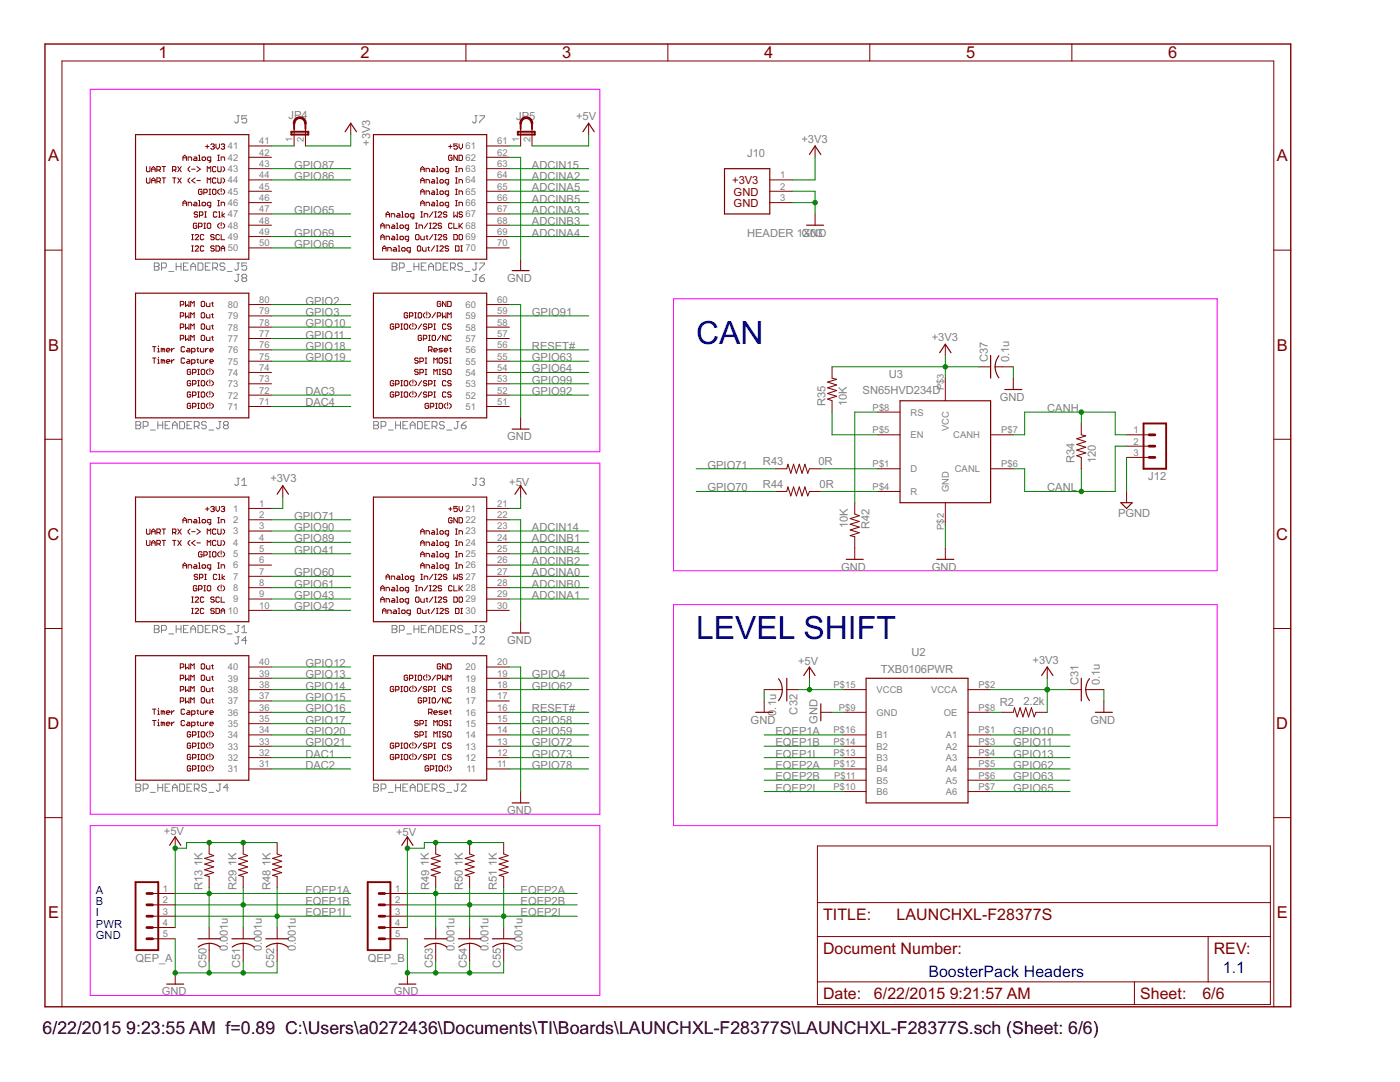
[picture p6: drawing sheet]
<svg xmlns="http://www.w3.org/2000/svg" width="279mm" height="216mm" viewBox="0 0 279 216" stroke-linecap="round" stroke-linejoin="round" font-family="sans-serif">
<defs><g id="words">
<g font-size="7.1" fill="#00f">
<text x="138.9" y="68.7">CAN</text>
<text x="138.9" y="127.4">LEVEL SHIFT</text>
</g>
<g font-size="4">
<text x="8.5" y="206.4">6/22/2015</text>
<text x="25.2" y="206.4">9:23:55 AM f=0.89 C:\Users\a0272436\Documents\TI\Boards\LAUNCHXL-F28377S\LAUNCHXL-F28377S.sch (Sheet: 6/6)</text>
</g>
<g font-size="3.7" fill="#800000">
<text x="31.6" y="11.6">1</text>
<text x="71.9" y="11.6">2</text>
<text x="112.2" y="11.6">3</text>
<text x="152.5" y="11.6">4</text>
<text x="192.8" y="11.6">5</text>
<text x="233.1" y="11.6">6</text>
<text x="9.6" y="32.2">A</text>
<text x="254.8" y="32.2">A</text>
<text x="9.6" y="70">B</text>
<text x="254.8" y="70">B</text>
<text x="9.5" y="107.7">C</text>
<text x="254.7" y="107.7">C</text>
<text x="9.5" y="145.4">D</text>
<text x="254.7" y="145.4">D</text>
<text x="9.6" y="183.2">E</text>
<text x="254.8" y="183.2">E</text>
</g>
<g font-size="3.6" fill="#800000">
<text x="164.3" y="183.5">TITLE:</text>
<text x="178.9" y="183.5">LAUNCHXL-F28377S</text>
<text x="164.3" y="190.3">Document Number:</text>
<text x="242.2" y="190.3">REV:</text>
<text x="164.3" y="199.3">Date:</text>
<text x="174.4" y="199.3">6/22/2015</text>
<text x="189.5" y="199.3">9:21:57 AM</text>
<text x="227.5" y="199.3">Sheet:</text>
<text x="240" y="199.3">6/6</text>
</g>
<g font-size="3.6" fill="#00f">
<text x="185.3" y="195">BoosterPack Headers</text>
<text x="244" y="194.1">1.1</text>
</g>
<g font-size="2.5" fill="#808080">
<text x="57.6" y="23.7">JP4</text>
<text x="103" y="23.9">JP5</text>
<text x="115" y="23.9">+5V</text>
<text x="73.8" y="29.1" transform="rotate(-90 73.8 29.1)">+3V3</text>
<text x="160" y="28.4">+3V3</text>
<text x="58.7" y="33.6">GPIO87</text>
<text x="58.7" y="35.9">GPIO86</text>
<text x="106.2" y="33.6">ADCIN15</text>
<text x="106.2" y="35.9">ADCINA2</text>
<text x="149.1" y="31.4">J10</text>
<text x="106.2" y="38.2">ADCINA5</text>
<text x="106.2" y="40.4">ADCINB5</text>
<text x="58.7" y="42.7">GPIO65</text>
<text x="58.7" y="47.2">GPIO69</text>
<text x="106.2" y="47.2">ADCINA4</text>
<text x="106.2" y="42.7">ADCINA3</text>
<text x="106.2" y="44.9">ADCINB3</text>
<text x="149.1" y="47.2">HEADER 1G03</text>
<text x="160.2" y="47.2">XND</text>
<text x="58.7" y="49.5">GPIO66</text>
<text x="101.2" y="56.2">GND</text>
<text x="61" y="60.8">GPIO2</text>
<text x="61" y="63">GPIO3</text>
<text x="61" y="65.3">GPIO10</text>
<text x="106.2" y="63">GPIO91</text>
<text x="61" y="67.5">GPIO11</text>
<text x="61" y="69.8">GPIO18</text>
<text x="106.2" y="69.8">RESET#</text>
<text x="185.9" y="68">+3V3</text>
<text x="61" y="72.1">GPIO19</text>
<text x="106.2" y="72.1">GPIO63</text>
<text x="106.2" y="74.3">GPIO64</text>
<text x="106.2" y="76.6">GPIO99</text>
<text x="177.4" y="75.5">U3</text>
<text x="197.1" y="72.3" transform="rotate(-90 197.1 72.3)">C37</text>
<text x="201.4" y="72.3" transform="rotate(-90 201.4 72.3)">0.1u</text>
<text x="61" y="78.8">DAC3</text>
<text x="61" y="81.1">DAC4</text>
<text x="106.2" y="78.8">GPIO92</text>
<text x="164.7" y="81.1" transform="rotate(-90 164.7 81.1)">R35</text>
<text x="169" y="81.1" transform="rotate(-90 169 81.1)">10K</text>
<text x="172.2" y="78.6">SN65HVD234D</text>
<text x="199.5" y="80">GND</text>
<text x="209" y="82.2">CANH</text>
<text x="101.2" y="87.9">GND</text>
<text x="141.2" y="93.5">GPIO71</text>
<text x="152.3" y="92.9">R43</text>
<text x="163.3" y="92.9">0R</text>
<text x="214.5" y="92.4" transform="rotate(-90 214.5 92.4)">R34</text>
<text x="218.7" y="92.4" transform="rotate(-90 218.7 92.4)">120</text>
<text x="229.2" y="95.8">J12</text>
<text x="54" y="96.3">+3V3</text>
<text x="101.6" y="96.9">+5</text>
<text x="104.2" y="96.9">V</text>
<text x="141.2" y="98.1">GPIO70</text>
<text x="152.3" y="97.4">R44</text>
<text x="163.6" y="97.4">0R</text>
<text x="209" y="98.1">CANL</text>
<text x="58.7" y="103.7">GPIO71</text>
<text x="58.7" y="106">GPIO90</text>
<text x="106.2" y="106">ADCIN14</text>
<text x="169.2" y="105.4" transform="rotate(-90 169.2 105.4)">10K</text>
<text x="173.5" y="105.5" transform="rotate(-90 173.5 105.5)">R42</text>
<text x="223.1" y="103.1">PGND</text>
<text x="58.7" y="110.5">GPIO41</text>
<text x="58.7" y="108.2">GPIO89</text>
<text x="106.2" y="112.7">ADCINB2</text>
<text x="106.2" y="110.5">ADCINB4</text>
<text x="106.2" y="108.2">ADCINB1</text>
<text x="167.9" y="113.9">GND</text>
<text x="186" y="113.9">GND</text>
<text x="58.7" y="119.5">GPIO43</text>
<text x="58.7" y="117.3">GPIO61</text>
<text x="58.7" y="115">GPIO60</text>
<text x="106.2" y="119.5">ADCINA1</text>
<text x="106.2" y="115">ADCINA0</text>
<text x="106.2" y="117.3">ADCINB0</text>
<text x="58.7" y="121.8">GPIO42</text>
<text x="101.2" y="128.6">GND</text>
<text x="181.9" y="130.8">U2</text>
<text x="61" y="133.1">GPIO12</text>
<text x="61" y="135.3">GPIO13</text>
<text x="61" y="137.6">GPIO14</text>
<text x="106.2" y="135.3">GPIO4</text>
<text x="106.2" y="137.6">GPIO62</text>
<text x="159.3" y="132.6">+5V</text>
<text x="175.8" y="134.2">TXB0106PWR</text>
<text x="206.1" y="132.4">+3V3</text>
<text x="215.2" y="136.7" transform="rotate(-90 215.2 136.7)">C31</text>
<text x="219.5" y="136.7" transform="rotate(-90 219.5 136.7)">0.1u</text>
<text x="61" y="139.9">GPIO15</text>
<text x="61" y="142.1">GPIO16</text>
<text x="106.2" y="142.1">RESET#</text>
<text x="154.9" y="142.8" transform="rotate(-90 154.9 142.8)">0.1u</text>
<text x="159.2" y="142.6" transform="rotate(-90 159.2 142.6)">C32</text>
<text x="199.5" y="140.8">R2</text>
<text x="204.3" y="140.8">2.2k</text>
<text x="61" y="144.4">GPIO17</text>
<text x="61" y="146.7">GPIO20</text>
<text x="61" y="148.9">GPIO21</text>
<text x="106.2" y="148.9">GPIO72</text>
<text x="106.2" y="144.4">GPIO58</text>
<text x="106.2" y="146.7">GPIO59</text>
<text x="149.8" y="144.4">GND</text>
<text x="154.8" y="146.7">EQEP1A</text>
<text x="154.8" y="148.9">EQEP1B</text>
<text x="163.1" y="144.4" transform="rotate(-90 163.1 144.4)">GND</text>
<text x="202.2" y="146.7">GPIO10</text>
<text x="202.2" y="148.9">GPIO11</text>
<text x="217.6" y="144.4">GND</text>
<text x="61" y="151.2">DAC1</text>
<text x="61" y="153.4">DAC2</text>
<text x="106.2" y="151.2">GPIO73</text>
<text x="106.2" y="153.4">GPIO78</text>
<text x="154.8" y="151.2">EQEP1I</text>
<text x="154.8" y="153.4">EQEP2A</text>
<text x="154.8" y="155.7">EQEP2B</text>
<text x="202.2" y="151.2">GPIO13</text>
<text x="202.2" y="155.7">GPIO63</text>
<text x="202.2" y="153.4">GPIO62</text>
<text x="154.8" y="158">EQEP2I</text>
<text x="202.2" y="158">GPIO65</text>
<text x="32.7" y="166.5">+5V</text>
<text x="79" y="166.8">+5V</text>
<text x="101.2" y="162.5">GND</text>
<text x="40.4" y="172.9" transform="rotate(-90 40.4 172.9)">1K</text>
<text x="47.2" y="172.9" transform="rotate(-90 47.2 172.9)">1K</text>
<text x="54" y="172.9" transform="rotate(-90 54 172.9)">1K</text>
<text x="85.6" y="172.9" transform="rotate(-90 85.6 172.9)">1K</text>
<text x="92.4" y="172.9" transform="rotate(-90 92.4 172.9)">1K</text>
<text x="99.2" y="172.9" transform="rotate(-90 99.2 172.9)">1K</text>
<text x="40.4" y="177.6" transform="rotate(-90 40.4 177.6)">R13</text>
<text x="47.2" y="177.6" transform="rotate(-90 47.2 177.6)">R29</text>
<text x="54" y="177.6" transform="rotate(-90 54 177.6)">R48</text>
<text x="61" y="178.3">EQEP1A</text>
<text x="85.6" y="177.6" transform="rotate(-90 85.6 177.6)">R49</text>
<text x="92.4" y="177.6" transform="rotate(-90 92.4 177.6)">R50</text>
<text x="99.2" y="177.6" transform="rotate(-90 99.2 177.6)">R51</text>
<text x="103.9" y="178.3">EQEP2A</text>
<text x="61" y="180.6">EQEP1B</text>
<text x="61" y="182.8">EQEP1I</text>
<text x="103.9" y="180.6">EQEP2B</text>
<text x="103.9" y="182.8">EQEP2I</text>
<text x="27.1" y="191.9">QEP_A</text>
<text x="45.5" y="189.8" transform="rotate(-90 45.5 189.8)">0.001u</text>
<text x="52.3" y="189.8" transform="rotate(-90 52.3 189.8)">0.001u</text>
<text x="59" y="189.8" transform="rotate(-90 59 189.8)">0.001u</text>
<text x="73.4" y="191.9">QEP_B</text>
<text x="90.7" y="189.8" transform="rotate(-90 90.7 189.8)">0.001u</text>
<text x="97.5" y="189.8" transform="rotate(-90 97.5 189.8)">0.001u</text>
<text x="104.2" y="189.8" transform="rotate(-90 104.2 189.8)">0.001u</text>
<text x="41.2" y="193.2" transform="rotate(-90 41.2 193.2)">C50</text>
<text x="48" y="193.2" transform="rotate(-90 48 193.2)">C51</text>
<text x="54.7" y="193.2" transform="rotate(-90 54.7 193.2)">C52</text>
<text x="86.4" y="193.2" transform="rotate(-90 86.4 193.2)">C53</text>
<text x="93.2" y="193.2" transform="rotate(-90 93.2 193.2)">C54</text>
<text x="99.9" y="193.2" transform="rotate(-90 99.9 193.2)">C55</text>
<text x="32.3" y="198.6">GND</text>
<text x="78.6" y="198.6">GND</text>
</g>
<g font-size="2.5" fill="#800000">
<text x="146.1" y="36.8">+3V3</text>
<text x="146.4" y="39.1">GND</text>
<text x="146.4" y="41.3">GND</text>
</g>
<g font-size="2.5" fill="#00f">
<text x="19.1" y="178.3">A</text>
<text x="19.1" y="180.6">B</text>
<text x="19.1" y="182.8">I</text>
<text x="19.1" y="185.1">PWR</text>
<text x="19.1" y="187.3">GND</text>
</g>
<g font-size="2.1" fill="#808080">
<text x="45.5" y="29.8">41</text>
<text x="51.7" y="28.8">41</text>
<text x="58.4" y="28.2" transform="rotate(-90 58.4 28.2)">1</text>
<text x="60.6" y="28.2" transform="rotate(-90 60.6 28.2)">2</text>
<text x="92.9" y="29.8">61</text>
<text x="99.2" y="28.8">61</text>
<text x="103.6" y="28.2" transform="rotate(-90 103.6 28.2)">1</text>
<text x="105.8" y="28.2" transform="rotate(-90 105.8 28.2)">2</text>
<text x="45.5" y="32.1">42</text>
<text x="45.5" y="34.3">43</text>
<text x="51.7" y="31.1">42</text>
<text x="51.7" y="33.3">43</text>
<text x="51.7" y="35.6">44</text>
<text x="92.9" y="32.1">62</text>
<text x="92.9" y="34.3">63</text>
<text x="99.2" y="31.1">62</text>
<text x="99.2" y="33.3">63</text>
<text x="99.2" y="35.6">64</text>
<text x="155.7" y="35.6">1</text>
<text x="45.5" y="36.6">44</text>
<text x="45.5" y="38.8">45</text>
<text x="45.5" y="41.1">46</text>
<text x="51.7" y="37.8">45</text>
<text x="51.7" y="40.1">46</text>
<text x="92.9" y="36.6">64</text>
<text x="92.9" y="38.8">65</text>
<text x="92.9" y="41.1">66</text>
<text x="99.2" y="37.8">65</text>
<text x="99.2" y="40.1">66</text>
<text x="155.7" y="37.8">2</text>
<text x="155.7" y="40.1">3</text>
<text x="45.5" y="43.4">47</text>
<text x="45.5" y="45.6">48</text>
<text x="45.5" y="47.9">49</text>
<text x="51.7" y="42.4">47</text>
<text x="51.7" y="44.6">48</text>
<text x="51.7" y="46.9">49</text>
<text x="92.9" y="43.4">67</text>
<text x="92.9" y="45.6">68</text>
<text x="92.9" y="47.9">69</text>
<text x="99.2" y="42.4">67</text>
<text x="99.2" y="44.6">68</text>
<text x="99.2" y="46.9">69</text>
<text x="45.5" y="50.1">50</text>
<text x="51.7" y="49.1">50</text>
<text x="92.9" y="50.1">70</text>
<text x="99.2" y="49.1">70</text>
<text x="45.5" y="66">78</text>
<text x="45.5" y="63.7">79</text>
<text x="45.5" y="61.4">80</text>
<text x="51.7" y="65">78</text>
<text x="51.7" y="62.7">79</text>
<text x="51.7" y="60.4">80</text>
<text x="92.9" y="66">58</text>
<text x="92.9" y="63.7">59</text>
<text x="92.9" y="61.4">60</text>
<text x="99.2" y="65">58</text>
<text x="99.2" y="62.7">59</text>
<text x="99.2" y="60.4">60</text>
<text x="45.5" y="70.5">76</text>
<text x="45.5" y="68.2">77</text>
<text x="51.7" y="71.8">75</text>
<text x="51.7" y="69.5">76</text>
<text x="51.7" y="67.2">77</text>
<text x="92.9" y="70.5">56</text>
<text x="92.9" y="68.2">57</text>
<text x="99.2" y="71.8">55</text>
<text x="99.2" y="69.5">56</text>
<text x="99.2" y="67.2">57</text>
<text x="45.5" y="77.3">73</text>
<text x="45.5" y="75">74</text>
<text x="45.5" y="72.7">75</text>
<text x="51.7" y="76.3">73</text>
<text x="51.7" y="74">74</text>
<text x="92.9" y="77.3">53</text>
<text x="92.9" y="75">54</text>
<text x="92.9" y="72.7">55</text>
<text x="99.2" y="76.3">53</text>
<text x="99.2" y="74">54</text>
<text x="188.3" y="77.9" transform="rotate(-90 188.3 77.9)">P$3</text>
<text x="45.5" y="81.8">71</text>
<text x="45.5" y="79.5">72</text>
<text x="51.7" y="80.8">71</text>
<text x="51.7" y="78.5">72</text>
<text x="92.9" y="81.8">51</text>
<text x="92.9" y="79.5">52</text>
<text x="99.2" y="80.8">51</text>
<text x="99.2" y="78.5">52</text>
<text x="174.2" y="81.9">P$8</text>
<text x="181.7" y="82.9">RS</text>
<text x="174.2" y="86.4">P$5</text>
<text x="181.7" y="87.4">EN</text>
<text x="189.3" y="86.1" transform="rotate(-90 189.3 86.1)">VCC</text>
<text x="190.2" y="87.4">CANH</text>
<text x="199.8" y="86.4">P$7</text>
<text x="226.2" y="86.4">1</text>
<text x="226.2" y="88.7">2</text>
<text x="174.2" y="93.2">P$1</text>
<text x="181.7" y="94.2">D</text>
<text x="190.5" y="94.2">CANL</text>
<text x="199.8" y="93.2">P$6</text>
<text x="226.2" y="91">3</text>
<text x="51.7" y="101.1">1</text>
<text x="99.2" y="101.1">21</text>
<text x="174.2" y="97.7">P$4</text>
<text x="181.7" y="98.7">R</text>
<text x="189.3" y="98.2" transform="rotate(-90 189.3 98.2)">GND</text>
<text x="46.5" y="102.1">1</text>
<text x="46.5" y="104.4">2</text>
<text x="46.5" y="106.6">3</text>
<text x="51.7" y="103.4">2</text>
<text x="51.7" y="105.7">3</text>
<text x="51.7" y="107.9">4</text>
<text x="92.9" y="102.1">21</text>
<text x="92.9" y="104.4">22</text>
<text x="92.9" y="106.6">23</text>
<text x="99.2" y="103.4">22</text>
<text x="99.2" y="105.7">23</text>
<text x="99.2" y="107.9">24</text>
<text x="188.3" y="105.8" transform="rotate(-90 188.3 105.8)">P$2</text>
<text x="46.5" y="108.9">4</text>
<text x="46.5" y="111.2">5</text>
<text x="46.5" y="113.4">6</text>
<text x="51.7" y="110.2">5</text>
<text x="51.7" y="112.4">6</text>
<text x="92.9" y="108.9">24</text>
<text x="92.9" y="111.2">25</text>
<text x="92.9" y="113.4">26</text>
<text x="99.2" y="110.2">25</text>
<text x="99.2" y="112.4">26</text>
<text x="46.5" y="115.7">7</text>
<text x="46.5" y="117.9">8</text>
<text x="51.7" y="114.7">7</text>
<text x="51.7" y="117">8</text>
<text x="51.7" y="119.2">9</text>
<text x="92.9" y="115.7">27</text>
<text x="92.9" y="117.9">28</text>
<text x="99.2" y="114.7">27</text>
<text x="99.2" y="117">28</text>
<text x="99.2" y="119.2">29</text>
<text x="45.5" y="122.5">10</text>
<text x="46.5" y="120.2">9</text>
<text x="51.7" y="121.5">10</text>
<text x="92.9" y="120.2">29</text>
<text x="92.9" y="122.5">30</text>
<text x="99.2" y="121.5">30</text>
<text x="45.5" y="136">39</text>
<text x="45.5" y="133.8">40</text>
<text x="51.7" y="137.3">38</text>
<text x="51.7" y="135">39</text>
<text x="51.7" y="132.8">40</text>
<text x="92.9" y="136">19</text>
<text x="92.9" y="133.8">20</text>
<text x="99.2" y="137.3">18</text>
<text x="99.2" y="135">19</text>
<text x="99.2" y="132.8">20</text>
<text x="166.3" y="137.3">P$15</text>
<text x="195.3" y="137.3">P$2</text>
<text x="45.5" y="142.8">36</text>
<text x="45.5" y="140.5">37</text>
<text x="45.5" y="138.3">38</text>
<text x="51.7" y="141.8">36</text>
<text x="51.7" y="139.6">37</text>
<text x="92.9" y="142.8">16</text>
<text x="92.9" y="140.5">17</text>
<text x="92.9" y="138.3">18</text>
<text x="99.2" y="141.8">16</text>
<text x="99.2" y="139.6">17</text>
<text x="167.4" y="141.8">P$9</text>
<text x="174.9" y="142.8">GND</text>
<text x="174.9" y="138.3">VCCB</text>
<text x="185.8" y="138.3">VCCA</text>
<text x="188.4" y="142.8">OE</text>
<text x="195.3" y="141.8">P$8</text>
<text x="45.5" y="149.6">33</text>
<text x="45.5" y="147.3">34</text>
<text x="45.5" y="145.1">35</text>
<text x="51.7" y="148.6">33</text>
<text x="51.7" y="146.3">34</text>
<text x="51.7" y="144.1">35</text>
<text x="92.9" y="149.6">13</text>
<text x="92.9" y="147.3">14</text>
<text x="92.9" y="145.1">15</text>
<text x="99.2" y="148.6">13</text>
<text x="99.2" y="146.3">14</text>
<text x="99.2" y="144.1">15</text>
<text x="166.3" y="146.3">P$16</text>
<text x="166.3" y="148.6">P$14</text>
<text x="174.9" y="147.3">B1</text>
<text x="174.9" y="149.6">B2</text>
<text x="188.8" y="147.3">A1</text>
<text x="188.8" y="149.6">A2</text>
<text x="195.3" y="146.3">P$1</text>
<text x="195.3" y="148.6">P$3</text>
<text x="45.5" y="154.1">31</text>
<text x="45.5" y="151.8">32</text>
<text x="51.7" y="153.1">31</text>
<text x="51.7" y="150.9">32</text>
<text x="92.9" y="151.8">12</text>
<text x="93.1" y="154.1">11</text>
<text x="99.2" y="153.1">11</text>
<text x="99.2" y="150.9">12</text>
<text x="166.3" y="150.9">P$13</text>
<text x="166.3" y="153.1">P$12</text>
<text x="166.5" y="155.4">P$11</text>
<text x="174.9" y="151.8">B3</text>
<text x="174.9" y="154.1">B4</text>
<text x="188.8" y="151.8">A3</text>
<text x="188.8" y="154.1">A4</text>
<text x="195.3" y="150.9">P$4</text>
<text x="195.3" y="153.1">P$5</text>
<text x="195.3" y="155.4">P$6</text>
<text x="166.3" y="157.6">P$10</text>
<text x="174.9" y="156.4">B5</text>
<text x="174.9" y="158.6">B6</text>
<text x="188.8" y="156.4">A5</text>
<text x="188.8" y="158.6">A6</text>
<text x="195.3" y="157.6">P$7</text>
<text x="32.5" y="178">1</text>
<text x="78.9" y="178">1</text>
<text x="32.5" y="180.2">2</text>
<text x="32.5" y="182.5">3</text>
<text x="32.5" y="184.8">4</text>
<text x="78.9" y="180.2">2</text>
<text x="78.9" y="182.5">3</text>
<text x="78.9" y="184.8">4</text>
<text x="32.5" y="187">5</text>
<text x="78.9" y="187">5</text>
</g>
</g></defs>
<path d="M18 17.8h101.7v72.3h-101.7zM134.4 59.6h108.5v54.3h-108.5zM18 92.4h101.7v70.1h-101.7zM134.4 120.6h108.5v44.1h-108.5zM18 164.7h101.7v33.9h-101.7z" fill="none" stroke="#f0f" stroke-width=".2"/>
<g fill="none" stroke="#808080" stroke-width=".2">
<path d="M47.3 23.1h.5M47.5 23.1v1.2l-.2 .2h-.2l-.3-.2M49.2 23.1h-.9v.7l.7-.2 .2 .2v.5l-.2 .2h-.5l-.2-.2M94.8 23.1h.4M95 23.1v1.2l-.2 .2h-.3l-.2-.2M95.7 23.1h1v.2l-1 1v.2M30.8 52.5h.7l.2 .2v.3l-.2 .2 .2 .2v.3l-.2 .2h-.7zM30.8 53.2h.7M32.2 53.4h.8l.2-.2v-.5l-.2-.2h-.8v1.4M33.7 54.2h1M35.2 53.2h.9M35.2 52.5v1.4"/>
<path d="M36.1 52.5v1.4M36.6 53.2h.5M37.6 52.5h-1v1.4h1M38.1 53.2h.9M38.1 53.9v-.9l.4-.5 .5 .5v.9M39.5 52.5h.8l.2 .2v1l-.2 .2h-.8zM41 53.2h.5M42 52.5h-1v1.4h1M42.4 53.4h.8l.2-.2v-.5l-.2-.2h-.8v1.4M42.9 53.4l.5 .5M44.9 52.7l-.3-.2h-.5l-.2 .2v.3l.2 .2h.5l.3 .2v.3l-.3 .2h-.5l-.2-.2M45.4 54.2h.9"/>
<path d="M47.3 52.5h.5M47.3 54.7h.5M47.5 52.5v1.2l-.2 .2h-.2l-.3-.2M47.5 54.7v1.2l-.2 .3h-.2l-.3-.3M48.5 55.5l-.2-.3v-.2l.2-.3h.5l.2 .3v.2l-.2 .3M48.5 55.5l-.2 .2v.2l.2 .3h.5l.2-.3v-.2l-.2-.2M48.5 55.5h.5M49.2 52.5h-.9v.7l.4-.2h.3l.2 .2v.5l-.2 .2h-.5l-.2-.2M78.3 52.5h.7l.2 .2v.3l-.2 .2 .2 .2v.3l-.2 .2h-.7zM78.3 53.2h.7M79.7 53.4h.7l.3-.2v-.5l-.3-.2h-.7v1.4M81.2 54.2h.9"/>
<path d="M82.6 52.5v1.4M82.6 53.2h1M83.6 52.5v1.4M84.1 53.2h.5M85 52.5h-.9v1.4h.9M85.5 53.9v-.9l.5-.5 .5 .5v.9M85.5 53.2h1M87 52.5h.7l.3 .2v1l-.3 .2h-.7zM88.5 53.2h.4M89.4 52.5h-.9v1.4h.9M89.9 53.4h.7l.3-.2v-.5l-.3-.2h-.7v1.4M90.4 53.4l.5 .5"/>
<path d="M92.3 52.7l-.2-.2h-.5l-.2 .2v.3l.2 .2h.5l.2 .2v.3l-.2 .2h-.5l-.2-.2M92.8 54.2h1M94.8 52.5h.4M94.8 54.7h.4M95 52.5v1.2l-.2 .2h-.3l-.2-.2M95 54.7v1.2l-.2 .3h-.3l-.2-.3M95.7 52.5h1v.2l-1 1v.2M95.7 55.5h.8l.2 .2v.2l-.2 .3h-.5l-.3-.3zM96.7 54.7l-1 .8M27.1 84.1h.8l.2 .2v.3l-.2 .2 .2 .3v.2l-.2 .3h-.8zM27.1 84.8h.8M28.6 85.1h.7l.2-.3v-.5l-.2-.2h-.7v1.5"/>
<path d="M30 85.8h1M31.5 84.8h1M31.5 84.1v1.5M32.5 84.1v1.5M33 84.8h.4M33.9 84.1h-.9v1.5h.9M34.4 84.8h1M34.4 85.6v-1l.5-.5 .5 .5v1M35.9 84.1h.7l.2 .2v1l-.2 .3h-.7zM37.3 84.8h.5M38.3 84.1h-1v1.5h1M38.8 85.1h.7l.3-.3v-.5l-.3-.2h-.7v1.5"/>
<path d="M39.3 85.1l.5 .5M41.2 84.3l-.2-.2h-.5l-.3 .2v.3l.3 .2h.5l.2 .3v.2l-.2 .3h-.5l-.3-.3M41.7 85.8h1M43.6 84.1h.5M43.9 84.1v1.2l-.3 .3h-.2l-.2-.3M44.9 84.8l-.3-.2v-.3l.3-.2h.4l.3 .2v.3l-.3 .2M44.9 84.8l-.3 .3v.2l.3 .3h.4l.3-.3v-.2l-.3-.3M44.9 84.8h.4M47.3 95.4h.5M47.5 95.4v1.2l-.2 .3h-.2l-.3-.3M48.3 96.9h.9M48.3 95.9l.4-.5v1.5"/>
<path d="M74.6 84.1h.7l.2 .2v.3l-.2 .2 .2 .3v.2l-.2 .3h-.7zM74.6 84.8h.7M76.1 85.1h.7l.2-.3v-.5l-.2-.2h-.7v1.5M77.5 85.8h1M79 84.1v1.5M79 84.8h.9M79.9 84.1v1.5M80.4 84.8h.5M81.4 84.1h-1v1.5h1M81.9 85.6v-1l.5-.5 .4 .5v1M81.9 84.8h.9M83.3 84.1h.8l.2 .2v1l-.2 .3h-.8z"/>
<path d="M84.8 84.8h.5M85.7 84.1h-.9v1.5h.9M86.2 85.1h.8l.2-.3v-.5l-.2-.2h-.8v1.5M86.7 85.1l.5 .5M88.7 84.3l-.3-.2h-.5l-.2 .2v.3l.2 .2h.5l.3 .3v.2l-.3 .3h-.5l-.2-.3M89.2 85.8h.9M91.1 84.1h.5M91.3 84.1v1.2l-.2 .3h-.3l-.2-.3M92.1 84.8h.7l.2 .3v.2l-.2 .3h-.5l-.2-.3zM93 84.1l-.9 .7M94.8 95.4h.4M95 95.4v1.2l-.2 .3h-.3l-.2-.3"/>
<path d="M95.7 95.7l.3-.3h.5l.2 .3v.2l-.2 .2M96.2 96.1h.3M96.5 96.1l.2 .3v.2l-.2 .3h-.5l-.3-.3M30.8 124.8h.7l.2 .2v.3l-.2 .2 .2 .3v.2l-.2 .2h-.7zM30.8 125.5h.7M32.2 125.8h.8l.2-.3v-.5l-.2-.2h-.8v1.4M33.7 126.5h1M35.2 125.5h.9M35.2 124.8v1.4M36.1 124.8v1.4M36.6 125.5h.5M37.6 124.8h-1v1.4h1"/>
<path d="M38.1 125.5h.9M38.1 126.2v-.9l.4-.5 .5 .5v.9M39.5 124.8h.8l.2 .2v1l-.2 .2h-.8zM41 125.5h.5M42 124.8h-1v1.4h1M42.4 125.8h.8l.2-.3v-.5l-.2-.2h-.8v1.4M42.9 125.8l.5 .4M44.9 125l-.3-.2h-.5l-.2 .2v.3l.2 .2h.5l.3 .3v.2l-.3 .2h-.5l-.2-.2M45.4 126.5h.9M47.3 124.8h.5M47.3 127.1h.5M47.5 124.8v1.2l-.2 .2h-.2l-.3-.2"/>
<path d="M47.5 127.1v1.2l-.2 .2h-.2l-.3-.2M48.3 126.2h.9M48.3 125.3l.4-.5v1.4M49.2 127.8h-.9l.7-.7v1.4M78.3 124.8h.7l.2 .2v.3l-.2 .2 .2 .3v.2l-.2 .2h-.7zM78.3 125.5h.7M79.7 125.8h.7l.3-.3v-.5l-.3-.2h-.7v1.4M81.2 126.5h.9M82.6 125.5h1M82.6 124.8v1.4M83.6 124.8v1.4M84.1 125.5h.5"/>
<path d="M85 124.8h-.9v1.4h.9M85.5 125.5h1M85.5 126.2v-.9l.5-.5 .5 .5v.9M87 124.8h.7l.3 .2v1l-.3 .2h-.7zM88.5 125.5h.4M89.4 124.8h-.9v1.4h.9M89.9 125.8h.7l.3-.3v-.5l-.3-.2h-.7v1.4M90.4 125.8l.5 .4M92.3 125l-.2-.2h-.5l-.2 .2v.3l.2 .2h.5l.2 .3v.2l-.2 .2h-.5l-.2-.2M92.8 126.5h1M94.8 124.8h.4M94.8 127.1h.4"/>
<path d="M95 124.8v1.2l-.2 .2h-.3l-.2-.2M95 127.1v1.2l-.2 .2h-.3l-.2-.2M95.7 125l.3-.2h.5l.2 .2v.3l-.2 .2M95.7 127.3l.3-.2h.5l.2 .2v.2l-1 1h1M96.2 125.5h.3M96.5 125.5l.2 .3v.2l-.2 .2h-.5l-.3-.2M27.1 156.4h.8l.2 .3v.2l-.2 .3 .2 .2v.2l-.2 .3h-.8zM27.1 157.2h.8M28.6 157.4h.7l.2-.2v-.5l-.2-.3h-.7v1.5M30 158.1h1M31.5 157.2h1M31.5 156.4v1.5"/>
<path d="M32.5 156.4v1.5M33 157.2h.4M33.9 156.4h-.9v1.5h.9M34.4 157.2h1M34.4 157.9v-1l.5-.5 .5 .5v1M35.9 156.4h.7l.2 .3v.9l-.2 .3h-.7zM37.3 157.2h.5M38.3 156.4h-1v1.5h1M38.8 157.4h.7l.3-.2v-.5l-.3-.3h-.7v1.5M39.3 157.4l.5 .5M41.2 156.7l-.2-.3h-.5l-.3 .3v.2l.3 .3h.5l.2 .2v.2l-.2 .3h-.5l-.3-.3M41.7 158.1h1"/>
<path d="M43.6 156.4h.5M43.9 156.4v1.2l-.3 .3h-.2l-.2-.3M45.6 157.2h-1l.7-.8v1.5M74.6 156.4h.7l.2 .3v.2l-.2 .3 .2 .2v.2l-.2 .3h-.7zM74.6 157.2h.7M76.1 157.4h.7l.2-.2v-.5l-.2-.3h-.7v1.5M77.5 158.1h1M79 157.2h.9M79 156.4v1.5M79.9 156.4v1.5M80.4 157.2h.5M81.4 156.4h-1v1.5h1"/>
<path d="M81.9 157.2h.9M81.9 157.9v-1l.5-.5 .4 .5v1M83.3 156.4h.8l.2 .3v.9l-.2 .3h-.8zM84.8 157.2h.5M85.7 156.4h-.9v1.5h.9M86.2 157.4h.8l.2-.2v-.5l-.2-.3h-.8v1.5M86.7 157.4l.5 .5M88.7 156.7l-.3-.3h-.5l-.2 .3v.2l.2 .3h.5l.3 .2v.2l-.3 .3h-.5l-.2-.3M89.2 158.1h.9M91.1 156.4h.5M91.3 156.4v1.2l-.2 .3h-.3l-.2-.3M92.1 156.7l.2-.3h.5l.2 .3v.2l-.9 1h.9"/>
</g>
<g fill="none" stroke="#800000" stroke-width=".23">
<path d="M27.1 26.9h22.6v24.8h-22.6zM68.9 26.3l1.1-1.7 1.1 1.7M74.5 26.9h22.6v24.8h-22.6zM116.3 26.3l1.2-1.7 1.1 1.7M144.6 33.7h9v9h-9zM161.5 30.8l1.2-1.7 1.1 1.7M27.1 58.5h22.6v24.9h-22.6zM74.5 58.5h22.6v24.9h-22.6zM102.2 54h3.4M161 44.9h3.4M179.6 80h18.1v20.3h-18.1zM187.5 70.4l1.2-1.7 1.1 1.7"/>
<path d="M197.7 70.9v4.6M198.6 73.2l.3 1.4 .4 .8M199.3 71l-.6 1.3-.1 .9M200.5 77.7h3.4M27.1 99.2h22.6v24.9h-22.6zM55.3 98.6l1.1-1.7 1.2 1.7M74.5 99.2h22.6v24.9h-22.6zM102.2 85.6h3.4M102.8 98.6l1.1-1.7 1.1 1.7M168.9 111.6h3.4M187 111.6h3.4M223.7 100.3h2.3l-1.2 1.2z"/>
<path d="M27.1 130.8h22.6v24.9h-22.6zM74.5 130.8h22.6v24.9h-22.6zM102.2 126.3h3.4M155.4 135.4a3.6 3.6 0 0 1 0 4.4M157 135.3v4.6M160.4 134.8l1.1-1.7 1.2 1.7M172.8 135.3h20.4v24.9h-20.4zM207.9 134.8l1.1-1.7 1.1 1.7M215.8 135.3v4.6M217.4 135.4a3.6 3.6 0 0 0 0 4.4M150.8 142.1h3.4M163.8 140.4v3.4"/>
<path d="M218.6 142.1h3.4M33.8 168.7l1.2-1.7 1.1 1.7M80.2 168.7l1.1-1.7 1.1 1.7M102.2 160.2h3.4M33.3 196.4h3.4M39.5 187.3h4.5M41.7 188.2l1 .1 1.3 .7M41.7 188.2l-1.3 .3-.8 .5M46.3 187.3h4.5M48.5 188.2l1 .1 1.2 .7M48.5 188.2l-1.3 .3-.9 .5M53 187.3h4.6"/>
<path d="M55.3 188.2l1 .1 1.2 .7M55.3 188.2l-1.4 .3-.8 .5M79.6 196.4h3.4M84.7 187.3h4.5M87 188.2l.9 .1 1.3 .7M87 188.2l-1.4 .3-.8 .5M91.5 187.3h4.5M93.7 188.2l1 .1 1.2 .7M93.7 188.2l-1.3 .3-.9 .5M98.3 187.3h4.5M100.5 188.2l1 .1 1.2 .7M100.5 188.2l-1.4 .3-.8 .5"/>
</g>
<g fill="none" stroke="#800000" stroke-width=".2">
<path d="M52.7 8.8v3.4M93 8.8v3.4M133.3 8.8v3.4M173.6 8.8v3.4M213.9 8.8v3.4M29.2 33.2v.9l.2 .2h.3l.2-.2v-.9M29.2 35.5v.9l.2 .1h.3l.2-.1v-.9M30.3 34.3v-.7l.3-.4 .4 .4v.7M30.3 36.5v-.7l.3-.3 .4 .3v.7M30.3 33.8h.7M30.3 36h.7M31.3 33.9h.5l.2-.1v-.4l-.2-.2h-.5v1.1"/>
<path d="M31.3 36.2h.5l.2-.2v-.3l-.2-.2h-.5v1M31.7 33.9l.3 .4M31.7 36.2l.3 .3M32.3 33.2h.7M32.3 35.5h.7M32.7 33.2v1.1M32.7 35.5v1M34.4 33.9h.5l.2-.1v-.4l-.2-.2h-.5v1.1M34.4 35.5h.7M34.8 35.5v1M34.8 33.9l.3 .4M35.5 33.2l.7 1.1"/>
<path d="M35.5 35.5l.7 1M36.2 33.2l-.7 1.1M36.2 35.5l-.7 1M36.5 32v-.7l.4-.3 .3 .3v.7M36.5 31.5h.7M37.5 32v-.7h.6l.1 .2v.5M37.9 33.2l-.4 .4v.3l.4 .4M37.9 35.5l-.4 .3v.4l.4 .3M38.2 33.8h.7M38.8 31.3h.3l.2 .2v.5h-.5l-.2-.2 .2-.1h.5M38.9 35.5l-.7 .5 .7 .5M39.3 33.2l.7 .6-.7 .5"/>
<path d="M39.3 36h.7M39.6 31h.2v1M39.6 32h.4M40.3 37.9l-.1-.1h-.4l-.2 .1v.7l.2 .2h.4l.1-.2v-.3h-.3M40.5 31.3h.4l.1 .2v.3l-.1 .2h-.4l-.2-.2v-.3zM40.7 38.5h.5l.2-.2v-.4l-.2-.1h-.5v1M41 29.2h.7M41.4 28.9v.7M41.4 34.3v-1.1l.3 .4 .4-.4v1.1M41.4 36.5v-1l.3 .3 .4-.3v1M41.7 37.8h.4M41.7 38.8h.4"/>
<path d="M41.9 37.8v1M42.1 32h-.5l-.2-.2v-.3l.2-.2h.5v.9l-.4 .2M42.1 28.9l.1-.2h.4l.2 .2-.2 .3M42.4 37.9l.2-.1h.3l.2 .1v.7l-.2 .2h-.3l-.2-.2zM42.4 29.2h.2M42.6 29.2l.2 .2-.2 .4h-.4l-.1-.2M43.1 28.7v.7l.4 .4 .3-.4v-.7M43.1 33.4l-.2-.2h-.3l-.2 .2v.7l.2 .2h.3l.2-.2M43.1 35.7l-.2-.2h-.3l-.2 .2v.7l.2 .1h.3l.2-.1M43.5 33.2v.9l.1 .2h.4l.1-.2v-.9M43.5 35.5v.9l.1 .1h.4l.1-.1v-.9M43.5 32h.3"/>
<path d="M43.5 31h.3M43.6 31v1M43.8 37.8l-.3 .3v.4l.3 .3M44.1 28.9l.2-.2h.4l.1 .2-.1 .3M44.1 32v-.7h.6l.1 .2v.5M44.1 37.6v.7M44.1 38.6v.2M44.5 33.2l.3 .4v.3l-.3 .4M44.5 35.5l.3 .3v.4l-.3 .3M44.5 37.8l.3 .3v.4l-.3 .3M44.5 29.2h.2M44.7 29.2l.1 .2-.1 .4h-.4l-.2-.2"/>
<path d="M49.7 29.1h4.5M49.7 31.4h4.5M49.7 33.7h4.5M49.7 35.9h4.5M49.7 38.2h4.5M58.7 25.7v3.4M61 25.7v3.4M70 24.6v2.3M84 34.3v-.7l.3-.4 .4 .4v.7M84 36.5v-.7l.3-.3 .4 .3v.7M84 38.8v-.7l.3-.3 .4 .3v.7M84 33.8h.7"/>
<path d="M84 36h.7M84 38.3h.7M85 34.3v-.7h.5l.2 .2v.5M85 36.5v-.7h.5l.2 .2v.5M85 38.8v-.7h.5l.2 .2v.5M86.2 33.6h.4l.1 .2v.5h-.5l-.1-.2 .1-.2h.5M86.2 35.8h.4l.1 .2v.5h-.5l-.1-.1 .1-.2h.5M86.2 38.1h.4l.1 .2v.5h-.5l-.1-.2 .1-.1h.5M87.1 33.2h.2v1.1M87.1 35.5h.2v1M87.1 37.8h.2v1M87.1 34.3h.3"/>
<path d="M87.1 36.5h.3M87.1 38.8h.3M87.8 33.8l.2-.2h.3l.2 .2v.3l-.2 .2h-.3l-.2-.2zM87.8 38.3l.2-.2h.3l.2 .2v.3l-.2 .2h-.3l-.2-.2zM88 35.8h.3l.2 .2v.4l-.2 .1h-.3l-.2-.1v-.4zM89.5 34.3h-.5l-.2-.2v-.3l.2-.2h.5v.9l-.3 .1M89.5 36.5h-.5l-.2-.1v-.4l.2-.2h.5v.9l-.3 .2M89.5 38.8h-.5l-.2-.2v-.3l.2-.2h.5v.9l-.3 .1M89.5 29.2h.7M89.9 28.9v.7M90.2 31.2l-.2-.2h-.3l-.2 .2v.6l.2 .2h.3l.2-.2v-.3h-.3M90.9 34.3h.4"/>
<path d="M90.9 33.2h.4M90.9 36.5h.4M90.9 35.5h.4M90.9 37.8h.4M90.9 38.8h.4M91.1 33.2v1.1M91.1 35.5v1M91.1 37.8v1M91.3 28.7h-.7v.5l.3-.1 .4 .1v.4l-.2 .2h-.4l-.1-.2M91.3 31v1l-.7-1v1M91.6 28.7v.7l.3 .4 .4-.4v-.7M91.6 31h.5l.2 .2v.6l-.2 .2h-.5z"/>
<path d="M91.6 34.3v-.7h.5l.2 .2v.5M91.6 36.5v-.7h.5l.2 .2v.5M91.6 38.8v-.7h.5l.2 .2v.5M97.1 29.1h4.5M97.1 31.4h4.5M97.1 33.7h4.5M97.1 35.9h4.5M97.1 38.2h4.5M103.9 25.7v3.4M106.2 25.7v3.4M117.5 24.6v2.3M153.6 35.9h4.6"/>
<path d="M153.6 38.2h4.6M162.7 29.1v2.3M9 49.9h3.4M36.5 41.1v-.7l.4-.4 .3 .4v.7M36.5 40.5h.7M37.5 41.1v-.7h.6l.1 .1v.6M38.2 47.8h.4M38.2 46.8h.4M38.2 50.1h.4M38.2 49.1h.4M38.4 46.8v1M38.4 49.1v1"/>
<path d="M38.8 40.4h.3l.2 .1v.6h-.5l-.2-.2 .2-.2h.5M38.9 47l.2-.2h.4l.1 .2v.1l-.7 .7h.7M38.9 49.2l.2-.1h.4l.1 .1v.2l-.7 .7h.7M39.3 44.7l-.2-.2h-.3l-.2 .2v.7l.2 .2h.3l.2-.2v-.3h-.4M39.5 42.5l-.2-.2h-.4l-.1 .2 .1 .3h.4l.2 .2-.2 .3h-.4l-.1-.2M39.6 40h.2v1.1M39.6 45.2h.6l.1-.1v-.4l-.1-.2h-.6v1.1M39.6 41.1h.4M39.8 43h.5l.2-.2v-.3l-.2-.2h-.5v1M40.3 40.5l.2-.1h.4l.1 .1v.4l-.1 .2h-.4l-.2-.2zM40.7 47l-.2-.2h-.3l-.2 .2v.7l.2 .1h.3l.2-.1M40.7 49.2l-.2-.1h-.3l-.2 .1v.7l.2 .2h.3l.2-.2"/>
<path d="M40.7 44.5h.3M40.7 45.6h.3M40.9 44.5v1.1M40.9 42.3h.3M40.9 43.3h.3M41 42.3v1M41.4 44.7l.2-.2h.3l.2 .2v.7l-.2 .2h-.3l-.2-.2zM42.1 41.1h-.5l-.2-.2v-.4l.2-.1h.5v.8l-.4 .2M42.8 47l-.2-.2h-.4l-.1 .2 .1 .3h.4l.2 .2-.2 .3h-.4l-.1-.1M42.8 49.2l-.2-.1h-.4l-.1 .1 .1 .4h.4l.2 .1-.2 .4h-.4l-.1-.2M43.1 49.1h.5l.2 .1v.7l-.2 .2h-.5zM43.3 42.5l-.2-.2h-.3l-.2 .2v.6l.2 .2h.3l.2-.2"/>
<path d="M43.5 41.1h.3M43.5 40h.3M43.6 42.3h.2v1M43.6 40v1.1M43.6 43.3h.4M43.8 47l-.2-.2h-.3l-.2 .2v.7l.2 .1h.3l.2-.1M43.8 44.5l-.3 .4v.3l.3 .4M44.1 41.1v-.7h.6l.1 .1v.6M44.1 50.1v-.7l.4-.3 .3 .3v.7M44.1 44.4v.7M44.1 45.4v.2M44.1 46.8v1h.7"/>
<path d="M44.1 49.6h.7M44.3 42.3v1M44.5 44.5l.3 .4v.3l-.3 .4M44.8 42.6l-.5 .4 .5 .3M49.7 40.4h4.5M49.7 42.7h4.5M49.7 44.9h4.5M49.7 47.2h4.5M49.7 49.5h4.5M76 45.6v-.7l.3-.4 .4 .4v.7M76 47.8v-.7l.3-.3 .4 .3v.7M76 45.1h.7"/>
<path d="M76 47.3h.7M76.3 50.1v-.7l.4-.3 .3 .3v.7M76.3 49.6h.7M77 43.3v-.7l.4-.3 .3 .3v.7M77 45.6v-.7h.6l.1 .2v.5M77 47.8v-.7h.6l.1 .2v.5M77 42.8h.7M77.4 50.1v-.7h.5l.2 .2v.5M78.1 43.3v-.7h.5l.2 .2v.5M78.3 44.9h.3l.2 .2v.5h-.5l-.2-.2 .2-.2h.5M78.3 47.1h.3l.2 .2v.5h-.5l-.2-.1 .2-.2h.5M78.6 49.4h.4l.1 .2v.5h-.5l-.2-.2 .2-.2h.5"/>
<path d="M79.1 44.5h.2v1.1M79.1 46.8h.2v1M79.1 45.6h.4M79.1 47.8h.4M79.3 42.6h.4l.1 .2v.5h-.5l-.2-.2 .2-.1h.5M79.5 49.1h.2v1M79.5 50.1h.3M80 44.9h.3l.2 .2v.3l-.2 .2h-.3l-.2-.2v-.3zM80 47.1h.3l.2 .2v.4l-.2 .1h-.3l-.2-.1v-.4zM80.2 42.3h.1v1M80.2 43.3h.3M80.3 49.4h.4l.2 .2v.3l-.2 .2h-.4l-.1-.2v-.3z"/>
<path d="M80.9 42.8l.1-.2h.4l.2 .2v.3l-.2 .2h-.4l-.1-.2zM81.6 45.6h-.6l-.1-.2v-.3l.1-.2h.6v.8l-.4 .2M81.6 47.8h-.6l-.1-.1v-.4l.1-.2h.6v.9l-.4 .2M81.9 50.1h-.5l-.2-.2v-.3l.2-.2h.5v.9l-.3 .1M82.6 43.3h-.5l-.2-.2v-.3l.2-.2h.5v.9l-.4 .2M82.9 44.5h.4M82.9 45.6h.4M83.1 46.8h.4l.1 .2v.7l-.1 .1h-.4l-.2-.1v-.7zM83.1 44.5v1.1M83.3 49.2l.2-.1h.3l.2 .1v.7l-.2 .2h-.3l-.2-.2zM83.6 45.6v-.7h.6l.1 .2v.5M84 41.1v-.7l.3-.4 .4 .4v.7"/>
<path d="M84 47.1v.6l.2 .1h.5v-.7M84 40.5h.7M84 42.3h.3M84 43.3h.3M84.2 42.3v1M84.3 49.4v.5l.2 .2h.5v-.7M84.7 43.3v-.7h.5l.2 .2v.5M85 41.1v-.7h.5l.2 .1v.6M85 47.1h.4M85.2 47v.7l.2 .1M85.4 44.5l-.7 1.1M85.4 49.4h.3"/>
<path d="M85.5 49.2v.7l.2 .2M85.7 44.5h.4M85.7 45.6h.4M85.9 44.5v1.1M86.2 40.4h.4l.1 .1v.6h-.5l-.1-.2 .1-.2h.5M86.4 44.7l.2-.2h.3l.2 .2v.2l-.7 .7h.7M86.4 42.3l-.7 1M86.4 46.8l-.7 1M86.7 42.3h.4M86.7 43.3h.4M86.7 47.8h.4M86.7 46.8h.4"/>
<path d="M86.7 49.1l-.6 1M86.9 42.3v1M86.9 46.8v1M87.1 40h.2v1.1M87.1 41.1h.3M87.1 50.1h.3M87.1 49.1h.3M87.3 49.1v1M87.4 42.5l.2-.2h.4l.1 .2v.1l-.7 .7h.7M87.4 47l.2-.2h.4l.1 .2v.1l-.7 .7h.7M87.8 40.5l.2-.1h.3l.2 .1v.4l-.2 .2h-.3l-.2-.2zM87.8 49.2l.2-.1h.3l.2 .1v.2l-.7 .7h.7"/>
<path d="M88.1 44.7l-.1-.2h-.4l-.2 .4 .2 .2h.4l.1 .3-.1 .2h-.4l-.2-.2M89.2 42.5l-.2-.2h-.3l-.2 .2 .2 .3h.3l.2 .2-.2 .3h-.3l-.2-.2M89.2 47l-.2-.2h-.3l-.2 .2 .2 .3h.3l.2 .2-.2 .3h-.3l-.2-.1M89.5 49.2l-.2-.1h-.3l-.2 .3 .2 .2h.3l.2 .3-.2 .2h-.3l-.2-.2M89.5 41.1h-.5l-.2-.2v-.4l.2-.1h.5v.8l-.3 .2M90.2 44.7l-.2-.2h-.3l-.2 .2v.7l.2 .2h.3l.2-.2M90.6 42.3v1l.3-.3 .4 .3v-1M90.6 44.5v1.1h.7M90.6 46.8h.5l.2 .2v.7l-.2 .1h-.5zM90.9 49.1h.5l.2 .1v.7l-.2 .2h-.5zM90.9 41.1h.4M90.9 40h.4"/>
<path d="M91.1 40v1.1M91.6 41.1v-.7h.5l.2 .1v.6M91.6 44.5v1.1M91.8 46.8h.3l.2 .2v.7l-.2 .1h-.3l-.2-.1v-.7zM91.8 45.1l.5 .5M91.9 50.1h.4M91.9 49.1h.4M92.1 49.1v1M92.3 42.5l-.2-.2h-.3l-.2 .3 .2 .2h.3l.2 .3-.2 .2h-.3l-.2-.2M92.3 44.5l-.7 .7M97.1 40.4h4.5M97.1 42.7h4.5"/>
<path d="M97.1 44.9h4.5M97.1 47.2h4.5M97.1 49.5h4.5M103.9 51.7v2.3M153.6 40.4h4.6M162.7 42.7v2.2M254.2 49.9h3.4M30.4 69.2h.7M30.4 71.4h.7M30.8 69.2v1M30.8 71.4v1.1M31.5 69.5h.1v.7"/>
<path d="M31.5 71.8h.1v.7M31.5 70.2h.3M31.5 72.5h.3M31.6 69v.2M31.6 71.3v.1M32.5 69.7l-.3-.2v.7M32.5 71.9l-.3-.1v.7M32.5 69.7v.5M32.5 71.9v.6M32.5 69.7l.2-.2 .2 .2v.5M32.5 71.9l.2-.1 .2 .1v.6M33.2 72.1h.7l-.2-.3h-.3l-.2 .1v.4l.2 .2h.3"/>
<path d="M33.2 69.9h.7l-.2-.4h-.3l-.2 .2v.3l.2 .2h.3M34.2 69.5v.7M34.2 71.8v.7M34.8 69.5l-.6 .4M34.8 71.8l-.6 .3M36 60.8h.5l.2-.2v-.3l-.2-.2h-.5v1.1M36 63.1h.5l.2-.2v-.3l-.2-.2h-.5v1M36 67.6h.5l.2-.2v-.3l-.2-.2h-.5v1M36 65.3h.5l.2-.1v-.4l-.2-.2h-.5v1.1M36.9 69.3l-.2-.1h-.4l-.1 .1v.7l.1 .2h.4l.2-.2M36.9 71.6l-.2-.2h-.4l-.1 .2v.7l.1 .2h.4l.2-.2M37 60.1v1.1l.4-.4 .3 .4v-1.1"/>
<path d="M37 62.4v1l.4-.3 .3 .3v-1M37 64.6v1.1l.4-.4 .3 .4v-1.1M37 66.9v1l.4-.3 .3 .3v-1M37.4 69.5h.3l.2 .2v.5h-.5l-.2-.2 .2-.1h.5M37.4 71.8h.3l.2 .1v.6h-.5l-.2-.2 .2-.2h.5M38.1 61.2v-1.1l.3 .4 .4-.4v1.1M38.1 63.4v-1l.3 .3 .4-.3v1M38.1 65.7v-1.1l.3 .4 .4-.4v1.1M38.1 67.9v-1l.3 .4 .4-.4v1M38.1 73.9l-.2-.2h-.4l-.1 .2v.7l.1 .1h.4l.2-.1v-.4h-.4M38.1 76.1l-.2-.2h-.4l-.1 .2v.7l.1 .2h.4l.2-.2v-.3h-.4M38.1 78.4l-.2-.2h-.4l-.1 .2v.7l.1 .1h.4l.2-.1v-.4h-.4"/>
<path d="M38.2 70.2h.6l.1-.2v-.3l-.1-.2h-.6v1.1M38.2 72.5h.6l.1-.2v-.4l-.1-.1h-.6v1M38.4 74.4h.5l.2-.2v-.3l-.2-.2h-.5v1M38.4 76.6h.5l.2-.1v-.4l-.2-.2h-.5v1.1M38.4 78.9h.5l.2-.2v-.3l-.2-.2h-.5v1M39.3 69.5h.3M39.3 71.8h.3M39.5 69.3v.7l.1 .2M39.5 71.6v.7l.1 .2M39.5 73.7h.3M39.5 74.7h.3M39.5 75.9h.3"/>
<path d="M39.5 77h.3M39.5 78.2h.3M39.5 79.2h.3M39.6 73.7v1M39.6 75.9v1.1M39.6 78.2v1M40 69.5v.5l.2 .2h.5v-.7M40 71.8v.5l.2 .2h.5v-.7M40.2 60.3l.1-.2h.4l.2 .2v.7l-.2 .2h-.4l-.1-.2zM40.2 62.6l.1-.2h.4l.2 .2v.7l-.2 .1h-.4l-.1-.1zM40.2 67.1l.1-.2h.4l.2 .2v.7l-.2 .1h-.4l-.1-.1zM40.2 73.9l.1-.2h.4l.2 .2v.7l-.2 .1h-.4l-.1-.1z"/>
<path d="M40.2 78.4l.1-.2h.4l.2 .2v.7l-.2 .1h-.4l-.1-.1zM40.3 64.6h.4l.2 .2v.7l-.2 .2h-.4l-.1-.2v-.7zM40.3 75.9h.4l.2 .2v.7l-.2 .2h-.4l-.1-.2v-.7zM41 69.5v.7M41 71.8v.7M41.2 60.5v.5l.2 .2h.5v-.7M41.2 62.7v.6l.2 .1h.5v-.7M41.2 65v.5l.2 .2h.5v-.7M41.2 67.3v.5l.2 .1h.5v-.6M41.5 78.2l-.3 .3v.4l.3 .3M41.5 73.7l-.3 .3v.4l.3 .3M41.5 75.9l-.3 .4v.3l.3 .4"/>
<path d="M41.5 69.5l-.5 .4M41.5 71.8l-.5 .3M41.9 69.9h.7l-.2-.4h-.3l-.2 .2v.3l.2 .2h.3M41.9 72.1h.7l-.2-.3h-.3l-.2 .1v.4l.2 .2h.3M41.9 73.5v.7M41.9 74.6v.1M41.9 75.8v.7M41.9 76.8v.2M41.9 78v.7M41.9 79.1v.1M42.2 73.7l.4 .3v.4l-.4 .3M42.2 75.9l.4 .4v.3l-.4 .4"/>
<path d="M42.2 78.2l.4 .3v.4l-.4 .3M42.2 60.5h.4M42.2 62.7h.4M42.2 65h.4M42.2 67.3h.4M42.4 60.3v.7l.2 .2M42.4 62.6v.7l.2 .1M42.4 64.8v.7l.2 .2M42.4 67.1v.7l.2 .1M49.7 78.8h4.5M49.7 76.6h4.5M49.7 74.3h4.5"/>
<path d="M49.7 72.1h4.5M49.7 69.8h4.5M49.7 67.5h4.5M49.7 65.3h4.5M49.7 63h4.5M49.7 60.8h4.5M78.6 64.8l-.2-.2h-.3l-.2 .2v.7l.2 .2h.3l.2-.2v-.3h-.3M78.6 76.1l-.2-.2h-.3l-.2 .2v.7l.2 .2h.3l.2-.2v-.3h-.3M78.6 78.4l-.2-.2h-.3l-.2 .2v.7l.2 .1h.3l.2-.1v-.4h-.3M79 65.3h.5l.1-.1v-.4l-.1-.2h-.5v1.1M79 76.6h.5l.1-.1v-.4l-.1-.2h-.5v1.1M79 78.9h.5l.1-.2v-.3l-.1-.2h-.5v1"/>
<path d="M80 64.6h.3M80 65.7h.3M80 75.9h.3M80 77h.3M80 78.2h.3M80 79.2h.3M80.2 64.6v1.1M80.2 75.9v1.1M80.2 78.2v1M80.7 76.1l.2-.2h.3l.2 .2v.7l-.2 .2h-.3l-.2-.2zM80.7 78.4l.2-.2h.3l.2 .2v.7l-.2 .1h-.3l-.2-.1zM80.9 64.6h.3l.2 .2v.7l-.2 .2h-.3l-.2-.2v-.7z"/>
<path d="M81.4 62.6l-.2-.2h-.3l-.2 .2v.7l.2 .1h.3l.2-.1v-.4h-.4M81.7 63.1h.5l.2-.2v-.3l-.2-.2h-.5v1M82.1 64.6l-.4 .4v.3l.4 .4M82.1 75.9l-.4 .4v.3l.4 .4M82.1 78.2l-.4 .3v.4l.4 .3M82.4 64.5v.7M82.4 65.5v.2M82.4 75.8v.7M82.4 76.8v.2M82.4 78v.7M82.4 79.1v.1M82.8 75.9l.3 .4v.3l-.3 .4"/>
<path d="M82.8 64.6l.3 .4v.3l-.3 .4M82.8 78.2l.3 .3v.4l-.3 .3M82.8 62.4h.3M82.8 63.4h.3M82.9 62.4v1M83.5 71.6l-.2-.2h-.4l-.1 .2 .1 .3h.4l.2 .2-.2 .4h-.4l-.1-.2M83.5 73.9l-.2-.2h-.4l-.1 .2 .1 .3h.4l.2 .2-.2 .3h-.4l-.1-.1M83.6 62.4h.4l.1 .2v.7l-.1 .1h-.4l-.1-.1v-.7zM83.8 72.1h.5l.2-.2v-.3l-.2-.2h-.5v1.1M83.8 74.4h.5l.2-.2v-.3l-.2-.2h-.5v1M84.1 67.1l-.1-.2h-.4l-.1 .2v.7l.1 .1h.4l.1-.1v-.4h-.3M84.1 64.6l-.6 1.1"/>
<path d="M84.1 75.9l-.6 1.1M84.1 78.2l-.6 1M84.5 67.6h.5l.2-.2v-.3l-.2-.2h-.5v1M84.8 62.4l-.3 .3v.4l.3 .3M84.8 71.4h.4M84.8 72.5h.4M84.8 73.7h.4M84.8 74.7h.4M85 71.4v1.1M85 73.7v1M85.2 64.8l-.2-.2h-.3l-.2 .4 .2 .2h.3l.2 .3-.2 .2h-.3l-.2-.2M85.2 76.1l-.2-.2h-.3l-.2 .4 .2 .2h.3l.2 .3-.2 .2h-.3l-.2-.2"/>
<path d="M85.2 78.4l-.2-.2h-.3l-.2 .2 .2 .3h.3l.2 .4-.2 .1h-.3l-.2-.1M85.2 62.2v.7M85.2 63.3v.1M85.5 62.4l.4 .3v.4l-.4 .3M85.5 65.3h.5l.2-.1v-.4l-.2-.2h-.5v1.1M85.5 69.9h.5l.2-.2v-.4l-.2-.1h-.5v1M85.5 76.6h.5l.2-.1v-.4l-.2-.2h-.5v1.1M85.5 78.9h.5l.2-.2v-.3l-.2-.2h-.5v1M85.5 66.9h.4M85.5 67.9h.4M85.7 66.9v1M85.9 69.9l.3 .3"/>
<path d="M86.2 67.1l.2-.2h.3l.2 .2v.7l-.2 .1h-.3l-.2-.1zM86.6 69.9h.7l-.2-.4h-.4l-.1 .2v.3l.1 .2h.4M86.6 72.5v-1.1l.3 .4 .4-.4v1.1M86.6 74.7v-1l.3 .3 .4-.3v1M86.6 64.6h.3M86.6 65.7h.3M86.6 75.9h.3M86.6 77h.3M86.6 78.2h.3M86.6 79.2h.3M86.7 64.6v1.1M86.7 75.9v1.1"/>
<path d="M86.7 78.2v1M86.9 62.4l-.7 1M87.3 63.1h.5l.2-.2v-.3l-.2-.2h-.5v1M87.6 71.6l.2-.2h.3l.2 .2v.7l-.2 .2h-.3l-.2-.2zM87.6 73.7h.4M87.6 74.7h.4M87.8 73.7v1M88 60.3l-.2-.2h-.4l-.1 .2v.7l.1 .2h.4l.2-.2v-.4h-.4M88 66.9l-.7 1M88.3 62.4v1l.3-.3 .4 .3v-1M88.3 69.5h-.5l-.2 .2 .2 .2h.3l.2 .1-.2 .2h-.5M88.6 69.9h.7l-.1-.4h-.4l-.2 .2v.3l.2 .2h.4"/>
<path d="M89 60.1v1.1l-.7-1.1v1.1M89 64.8l-.2-.2h-.3l-.2 .2v.7l.2 .2h.3l.2-.2M89 66.9v1l-.7-1v1M89 73.9l-.2-.2h-.3l-.2 .3 .2 .2h.3l.2 .4-.2 .1h-.3l-.2-.1M89 76.1l-.2-.2h-.3l-.2 .2v.7l.2 .2h.3l.2-.2M89 78.4l-.2-.2h-.3l-.2 .2v.7l.2 .1h.3l.2-.1M89.3 60.1h.6l.1 .2v.7l-.1 .2h-.6zM89.3 63.4v-1l.4 .3 .3-.3v1M89.3 71.6l-.1-.2h-.4l-.2 .2 .2 .3h.4l.1 .2-.1 .4h-.4l-.2-.2M89.5 73.7h.4l.1 .2v.7l-.1 .1h-.4l-.2-.1v-.7zM89.7 69.5h.3M89.7 71.4h.3"/>
<path d="M89.7 72.5h.3M89.9 69.3v.7l.1 .2M89.9 71.4v1.1M90 64.8l-.1-.2h-.4l-.2 .4 .2 .2h.4l.1 .3-.1 .2h-.4l-.2-.2M90 67.1l-.1-.2h-.4l-.2 .2v.7l.2 .1h.4l.1-.1M90 76.1l-.1-.2h-.4l-.2 .4 .2 .2h.4l.1 .3-.1 .2h-.4l-.2-.2M90 78.4l-.1-.2h-.4l-.2 .3 .2 .2h.4l.1 .4-.1 .1h-.4l-.2-.1M97.1 78.8h4.5M97.1 76.6h4.5M97.1 74.3h4.5M97.1 72.1h4.5M97.1 69.8h4.5"/>
<path d="M97.1 67.5h4.5M97.1 65.3h4.5M97.1 63h4.5M97.1 60.8h4.5M166.1 73.2v2.3l.9 .2-1.8 .5 1.8 .6-1.8 .6 1.8 .5-1.8 .6 1.8 .6-1.8 .5 .9 .4v2.2M188.7 68.7v2.2M188.7 75.5v4.5M195.5 73.2h2.2M198.6 73.2h3.6M202.2 75.5v2.2M9 87.7h3.4M38.1 80.6l-.2-.1h-.4l-.1 .1v.7l.1 .2h.4l.2-.2v-.3h-.4"/>
<path d="M38.4 81.2h.5l.2-.2v-.4l-.2-.1h-.5v1M39.5 80.5h.3M39.5 81.5h.3M39.6 80.5v1M40.2 80.6l.1-.1h.4l.2 .1v.7l-.2 .2h-.4l-.1-.2zM41.5 80.5l-.3 .3v.4l.3 .3M41.9 80.3v.7M41.9 81.3v.2M42.2 80.5l.4 .3v.4l-.4 .3M49.7 81.1h4.5M56.4 96.9v2.3M85.5 80.6l-.1-.1h-.4l-.2 .1v.7l.2 .2h.4l.1-.2v-.3h-.3"/>
<path d="M85.9 81.2h.5l.2-.2v-.4l-.2-.1h-.5v1M86.9 80.5h.4M86.9 81.5h.4M87.1 80.5v1M87.6 80.6l.2-.1h.3l.2 .1v.7l-.2 .2h-.3l-.2-.2zM89 80.5l-.4 .3v.4l.4 .3M89.3 80.3v.7M89.3 81.3v.2M89.7 80.5l.3 .3v.4l-.3 .3M97.1 81.1h4.5M103.9 83.4v2.2M103.9 96.9v2.3"/>
<path d="M154.7 93.5h2.3l.2-.9 .6 1.8 .6-1.8 .5 1.8 .6-1.8 .6 1.8 .5-1.8 .6 1.8 .3-.9h2.3M154.7 98.1h2.3l.2-.9 .6 1.8 .6-1.8 .5 1.8 .6-1.8 .6 1.8 .5-1.8 .6 1.8 .3-.9h2.3M175.1 86.8h4.5M175.1 93.5h4.5M175.1 98.1h4.5M175.1 82.2h4.5M197.7 86.8h4.5M197.7 93.5h4.5M215.8 84.5v2.3l.9 .2-1.8 .5 1.8 .6-1.8 .6 1.8 .5-1.8 .6 1.8 .6-1.8 .5 .9 .4v2.2M224.8 86.8h4.5M224.8 89h4.5M224.8 91.3h4.5"/>
<path d="M224.8 98.1v2.2M254.2 87.7h3.4M29.2 105.6v.8l.2 .2h.3l.2-.2v-.8M29.2 107.8v.9l.2 .2h.3l.2-.2v-.9M30.3 106.6v-.7l.3-.3 .4 .3v.7M30.3 108.9v-.7l.3-.4 .4 .4v.7M30.3 106.1h.7M30.3 108.3h.7M31.3 106.3h.5l.2-.2v-.4l-.2-.1h-.5v1M31.3 108.5h.5l.2-.2v-.3l-.2-.2h-.5v1.1M31.7 106.3l.3 .3M31.7 108.5l.3 .4"/>
<path d="M32.3 105.6h.7M32.3 107.8h.7M32.7 105.6v1M32.7 107.8v1.1M34.4 106.3h.5l.2-.2v-.4l-.2-.1h-.5v1M34.4 107.8h.7M34.8 106.3l.3 .3M34.8 107.8v1.1M35.5 105.6l.7 1M35.5 107.8l.7 1.1M36.2 105.6l-.7 1M36.2 107.8l-.7 1.1"/>
<path d="M36.5 104.3v-.6l.4-.4 .3 .4v.6M36.5 113.4v-.7l.4-.4 .3 .4v.7M36.5 103.8h.7M36.5 112.9h.7M37.5 104.3v-.6h.6l.1 .1v.5M37.5 113.4v-.7h.6l.1 .2v.5M37.9 105.6l-.4 .3v.4l.4 .3M37.9 107.8l-.4 .4v.3l.4 .4M38.2 106.1h.7M38.2 119.1h.4M38.4 119.1v1.1M38.8 103.7h.3l.2 .1v.5h-.5l-.2-.1 .2-.2h.5"/>
<path d="M38.8 112.7h.3l.2 .2v.5h-.5l-.2-.2 .2-.2h.5M38.9 107.8l-.7 .5 .7 .6M38.9 119.3l.2-.2h.4l.1 .2v.2l-.7 .7h.7M39.3 117l-.2-.1h-.3l-.2 .1v.7l.2 .2h.3l.2-.2v-.3h-.4M39.3 105.6l.7 .5-.7 .5M39.3 108.3h.7M39.5 114.8l-.2-.2h-.4l-.1 .2 .1 .3h.4l.2 .2-.2 .3h-.4l-.1-.1M39.6 104.3h.4M39.6 103.3h.2v1M39.6 112.3h.2v1.1M39.6 117.6h.6l.1-.2v-.4l-.1-.1h-.6v1M39.6 113.4h.4"/>
<path d="M39.8 115.3h.5l.2-.2v-.3l-.2-.2h-.5v1M40.3 103.8l.2-.1h.4l.1 .1v.4l-.1 .1h-.4l-.2-.1zM40.3 110.3l-.1-.2h-.4l-.2 .2v.7l.2 .1h.4l.1-.1v-.4h-.3M40.5 112.7h.4l.1 .2v.3l-.1 .2h-.4l-.2-.2v-.3zM40.7 110.8h.5l.2-.2v-.3l-.2-.2h-.5v1M40.7 116.9h.3M40.7 117.9h.3M40.7 119.3l-.2-.2h-.3l-.2 .2v.7l.2 .2h.3l.2-.2M40.9 114.6h.3M40.9 115.6h.3M40.9 116.9v1M41 101.6h.7"/>
<path d="M41 114.6v1M41.4 101.2v.7M41.4 106.6v-1l.3 .3 .4-.3v1M41.4 108.9v-1.1l.3 .4 .4-.4v1.1M41.4 117l.2-.1h.3l.2 .1v.7l-.2 .2h-.3l-.2-.2zM41.7 110.1h.4M41.7 111.1h.4M41.9 110.1v1M42.1 104.3h-.5l-.2-.1v-.4l.2-.1h.5v.8l-.4 .2M42.1 113.4h-.5l-.2-.2v-.3l.2-.2h.5v.9l-.4 .1M42.1 101.2l.1-.2h.4l.2 .2-.2 .4M42.4 101.6h.2"/>
<path d="M42.4 110.3l.2-.2h.3l.2 .2v.7l-.2 .1h-.3l-.2-.1zM42.6 101.6l.2 .1-.2 .4h-.4l-.1-.2M42.8 119.3l-.2-.2h-.4l-.1 .4 .1 .1h.4l.2 .4-.2 .2h-.4l-.1-.2M43.1 101v.7l.4 .4 .3-.4v-.7M43.1 105.7l-.2-.1h-.3l-.2 .1v.7l.2 .2h.3l.2-.2M43.1 108l-.2-.2h-.3l-.2 .2v.7l.2 .2h.3l.2-.2M43.3 114.8l-.2-.2h-.3l-.2 .2v.7l.2 .1h.3l.2-.1M43.5 104.3h.3M43.5 103.3h.3M43.5 105.6v.8l.1 .2h.4l.1-.2v-.8M43.5 107.8v.9l.1 .2h.4l.1-.2v-.9M43.5 113.4h.3"/>
<path d="M43.5 112.3h.3M43.6 114.6h.2v1M43.6 103.3v1M43.6 112.3v1.1M43.6 115.6h.4M43.8 119.3l-.2-.2h-.3l-.2 .2v.7l.2 .2h.3l.2-.2M43.8 110.1l-.3 .3v.4l.3 .3M43.8 116.9l-.3 .3v.4l.3 .3M44.1 101.2l.2-.2h.4l.1 .2-.1 .4M44.1 104.3v-.6h.6l.1 .1v.5M44.1 113.4v-.7h.6l.1 .2v.5M44.1 109.9v.7"/>
<path d="M44.1 111v.1M44.1 116.7v.7M44.1 117.7v.2M44.1 119.1v1.1h.7M44.3 114.6v1M44.5 101.6h.2M44.5 105.6l.3 .3v.4l-.3 .3M44.5 107.8l.3 .4v.3l-.3 .4M44.5 110.1l.3 .3v.4l-.3 .3M44.5 116.9l.3 .3v.4l-.3 .3M44.7 101.6l.1 .1-.1 .4h-.4l-.2-.2M44.8 115l-.5 .3 .5 .3"/>
<path d="M49.7 101.5h4.5M49.7 103.7h4.5M49.7 106h4.5M49.7 108.2h4.5M49.7 110.5h4.5M49.7 112.8h4.5M49.7 115h4.5M49.7 117.3h4.5M49.7 119.5h4.5M76 117.4h.7M76 119.6h.7M76 117.9v-.7l.3-.3 .4 .3v.7"/>
<path d="M77 115.1h.7M77 115.6v-.6l.4-.4 .3 .4v.6M77 117.9v-.7h.6l.1 .2v.5M78.1 115.6v-.6h.5l.2 .1v.5M78.3 117.2h.3l.2 .2v.5h-.5l-.2-.2 .2-.1h.5M78.3 119.5h.3l.2 .1v.6h-.5l-.2-.2 .2-.2h.5M79.1 116.9h.2v1M79.1 117.9h.4M79.1 119.1h.2v1.1M79.3 115h.4l.1 .1v.5h-.5l-.2-.1 .2-.2h.5M79.8 119.6l.2-.1h.3l.2 .1v.4l-.2 .2h-.3l-.2-.2zM80 117.2h.3l.2 .2v.3l-.2 .2h-.3l-.2-.2v-.3z"/>
<path d="M80.2 114.6h.1v1M80.2 115.6h.3M80.9 115.1l.1-.1h.4l.2 .1v.4l-.2 .1h-.4l-.1-.1zM81.6 117.9h-.6l-.1-.2v-.3l.1-.2h.6v.9l-.4 .2M82.6 115.6h-.5l-.2-.1v-.4l.2-.1h.5v.8l-.4 .2M82.9 116.9h.4M82.9 117.9h.4M82.9 119.3l.2-.2h.4l.1 .2v.7l-.1 .2h-.4l-.2-.2zM83.1 116.9v1M83.6 117.9v-.7h.6l.1 .2v.5M84 106.1h.7M84 108.3h.7"/>
<path d="M84 110.6h.7M84 112.9h.7M84 114.6h.3M84 115.6h.3M84 119.5v.5l.2 .2h.5v-.7M84 106.6v-.7l.3-.3 .4 .3v.7M84 108.9v-.7l.3-.4 .4 .4v.7M84 111.1v-.7l.3-.3 .4 .3v.7M84 113.4v-.7l.3-.4 .4 .4v.7M84.2 114.6v1M84.7 115.6v-.6h.5l.2 .1v.5M85 113.4v-.7h.5l.2 .2v.5"/>
<path d="M85 106.6v-.7h.5l.2 .2v.5M85 108.9v-.7h.5l.2 .1v.6M85 111.1v-.7h.5l.2 .2v.5M85 119.5h.4M85.2 119.3v.7l.2 .2M85.4 116.9l-.7 1M85.7 116.9h.4M85.7 117.9h.4M85.9 116.9v1M86.2 105.9h.4l.1 .2v.5h-.5l-.1-.2 .1-.1h.5M86.2 108.2h.4l.1 .1v.6h-.5l-.1-.2 .1-.2h.5M86.2 110.4h.4l.1 .2v.5h-.5l-.1-.1 .1-.2h.5"/>
<path d="M86.2 112.7h.4l.1 .2v.5h-.5l-.1-.2 .1-.2h.5M86.4 117l.2-.1h.3l.2 .1v.2l-.7 .7h.7M86.4 114.6l-.7 1M86.4 119.1l-.7 1.1M86.7 114.6h.4M86.7 115.6h.4M86.7 119.1h.4M86.9 114.6v1M86.9 119.1v1.1M87.1 106.6h.3M87.1 105.6h.2v1M87.1 108.9h.3"/>
<path d="M87.1 107.8h.2v1.1M87.1 110.1h.2v1M87.1 111.1h.3M87.1 113.4h.3M87.1 112.3h.2v1.1M87.4 114.8l.2-.2h.4l.1 .2v.2l-.7 .6h.7M87.4 119.3l.2-.2h.4l.1 .2v.2l-.7 .7h.7M87.8 108.3l.2-.1h.3l.2 .1v.4l-.2 .2h-.3l-.2-.2zM87.8 110.6l.2-.2h.3l.2 .2v.4l-.2 .1h-.3l-.2-.1zM88 105.9h.3l.2 .2v.3l-.2 .2h-.3l-.2-.2v-.3zM88 112.7h.3l.2 .2v.3l-.2 .2h-.3l-.2-.2v-.3zM88.1 117l-.1-.1h-.4l-.2 .3 .2 .2h.4l.1 .3-.1 .2h-.4l-.2-.2"/>
<path d="M89.2 114.8l-.2-.2h-.3l-.2 .2 .2 .3h.3l.2 .2-.2 .3h-.3l-.2-.1M89.2 119.3l-.2-.2h-.3l-.2 .2 .2 .3h.3l.2 .2-.2 .4h-.3l-.2-.2M89.5 101.6h.7M89.5 106.6h-.5l-.2-.2v-.3l.2-.2h.5v.9l-.3 .2M89.5 108.9h-.5l-.2-.2v-.4l.2-.1h.5v.8l-.3 .2M89.5 111.1h-.5l-.2-.1v-.4l.2-.2h.5v.9l-.3 .2M89.5 113.4h-.5l-.2-.2v-.3l.2-.2h.5v.9l-.3 .1M89.9 101.2v.7M90.2 103.5l-.2-.2h-.3l-.2 .2v.7l.2 .1h.3l.2-.1v-.4h-.3M90.2 117l-.2-.1h-.3l-.2 .1v.7l.2 .2h.3l.2-.2M90.6 116.9v1h.7M90.6 119.1h.5l.2 .2v.7l-.2 .2h-.5z"/>
<path d="M90.6 114.6v1l.3-.3 .4 .3v-1M90.9 106.6h.4M90.9 105.6h.4M90.9 108.9h.4M90.9 107.8h.4M90.9 110.1h.4M90.9 111.1h.4M90.9 113.4h.4M90.9 112.3h.4M91.1 105.6v1M91.1 107.8v1.1M91.1 110.1v1"/>
<path d="M91.1 112.3v1.1M91.3 101h-.7v.6l.3-.2 .4 .2v.3l-.2 .2h-.4l-.1-.2M91.3 103.3v1l-.7-1v1M91.6 103.3h.5l.2 .2v.7l-.2 .1h-.5zM91.6 113.4v-.7h.5l.2 .2v.5M91.6 119.3l.2-.2h.3l.2 .2v.7l-.2 .2h-.3l-.2-.2zM91.6 101v.7l.3 .4 .4-.4v-.7M91.6 106.6v-.7h.5l.2 .2v.5M91.6 108.9v-.7h.5l.2 .1v.6M91.6 111.1v-.7h.5l.2 .2v.5M91.6 116.9v1M91.8 117.4l.5 .5"/>
<path d="M92.3 114.8l-.2-.2h-.3l-.2 .4 .2 .1h.3l.2 .4-.2 .1h-.3l-.2-.1M92.3 116.9l-.7 .7M97.1 101.5h4.5M97.1 103.7h4.5M97.1 106h4.5M97.1 108.2h4.5M97.1 110.5h4.5M97.1 112.8h4.5M97.1 115h4.5M97.1 117.3h4.5M97.1 119.5h4.5M170.6 100.3v2.3l.9 .3-1.8 .6 1.8 .6-1.8 .5 1.8 .6-1.8 .5 1.8 .6-1.8 .6 .9 .2v4.5"/>
<path d="M188.7 100.3v4.5M188.7 109.4v2.2M9 125.4h3.4M36 133.2h.5l.2-.2v-.4l-.2-.1h-.5v1M36 135.4h.5l.2-.2v-.3l-.2-.2h-.5v1.1M36 137.7h.5l.2-.2v-.3l-.2-.2h-.5v1M36 139.9h.5l.2-.1v-.4l-.2-.2h-.5v1.1M37 132.5v1l.4-.3 .3 .3v-1M37 134.7v1.1l.4-.4 .3 .4v-1.1M37 137v1l.4-.3 .3 .3v-1M37 139.2v1.1l.4-.4 .3 .4v-1.1M38.1 133.5v-1l.3 .3 .4-.3v1"/>
<path d="M38.1 135.8v-1.1l.3 .4 .4-.4v1.1M38.1 138v-1l.3 .3 .4-.3v1M38.2 120.2h.4M38.2 122.4h.4M38.2 121.4h.4M38.4 121.4v1M38.9 121.6l.2-.2h.4l.1 .2v.1l-.7 .7h.7M40.2 132.6l.1-.1h.4l.2 .1v.7l-.2 .2h-.4l-.1-.2zM40.2 139.4l.1-.2h.4l.2 .2v.7l-.2 .2h-.4l-.1-.2zM40.3 134.7h.4l.2 .2v.7l-.2 .2h-.4l-.1-.2v-.7zM40.3 137h.4l.2 .2v.6l-.2 .2h-.4l-.1-.2v-.6zM40.7 121.6l-.2-.2h-.3l-.2 .2v.7l.2 .1h.3l.2-.1"/>
<path d="M41.2 132.8v.5l.2 .2h.5v-.7M41.2 135.1v.5l.2 .2h.5v-.7M41.2 137.3v.5l.2 .2h.5v-.7M41.2 139.6v.5l.2 .2h.5v-.7M42.2 132.8h.4M42.2 135.1h.4M42.2 137.3h.4M42.2 139.6h.4M42.4 132.6v.7l.2 .2M42.4 134.9v.7l.2 .2M42.4 137.2v.6l.2 .2M42.4 139.4v.7l.2 .2"/>
<path d="M42.8 121.6l-.2-.2h-.4l-.1 .2 .1 .3h.4l.2 .2-.2 .3h-.4l-.1-.1M43.1 121.4h.5l.2 .2v.7l-.2 .1h-.5zM44.1 122.4v-.7l.4-.3 .3 .3v.7M44.1 121.9h.7M49.7 137.6h4.5M49.7 121.8h4.5M49.7 139.9h4.5M49.7 135.3h4.5M49.7 133.1h4.5M76 120.2v-.7l.3-.4 .4 .4v.7M76.3 121.9h.7M76.3 122.4v-.7l.4-.3 .3 .3v.7"/>
<path d="M77 120.2v-.7h.6l.1 .1v.6M77.4 122.4v-.7h.5l.2 .2v.5M78.6 121.7h.4l.1 .2v.5h-.5l-.2-.1 .2-.2h.5M78.6 137.2l-.2-.2h-.3l-.2 .2v.6l.2 .2h.3l.2-.2v-.3h-.3M79 137.7h.5l.1-.2v-.3l-.1-.2h-.5v1M79.1 120.2h.4M79.5 122.4h.3M79.5 121.4h.2v1M80 137h.3M80 138h.3M80.2 121.9l.1-.2h.4l.2 .2v.4l-.2 .1h-.4l-.1-.1zM80.2 137v1"/>
<path d="M80.9 137h.3l.2 .2v.6l-.2 .2h-.3l-.2-.2v-.6zM81.4 134.9l-.2-.2h-.3l-.2 .2v.7l.2 .2h.3l.2-.2v-.4h-.4M81.6 120.2h-.6l-.1-.2v-.4l.1-.1h.6v.8l-.4 .2M81.7 135.4h.5l.2-.2v-.3l-.2-.2h-.5v1.1M81.9 122.4h-.5l-.2-.1v-.4l.2-.2h.5v.9l-.3 .2M82.1 137l-.4 .3v.4l.4 .3M82.4 136.8v.7M82.4 137.8v.2M82.8 134.7h.3M82.8 135.8h.3M82.8 137l.3 .3v.4l-.3 .3M82.9 134.7v1.1"/>
<path d="M83.3 121.6l.2-.2h.3l.2 .2v.7l-.2 .1h-.3l-.2-.1zM83.6 134.7h.4l.1 .2v.7l-.1 .2h-.4l-.1-.2v-.7zM84.1 139.4l-.1-.2h-.4l-.1 .2v.7l.1 .2h.4l.1-.2v-.3h-.3M84.1 137l-.6 1M84.3 121.7v.6l.2 .1h.5v-.7M84.5 139.9h.5l.2-.1v-.4l-.2-.2h-.5v1.1M84.8 134.7l-.3 .4v.3l.3 .4M85.2 137.2l-.2-.2h-.3l-.2 .3 .2 .2h.3l.2 .3-.2 .2h-.3l-.2-.2M85.2 134.5v.7M85.2 135.6v.2M85.4 121.7h.3M85.5 134.7l.4 .4v.3l-.4 .4"/>
<path d="M85.5 137.7h.5l.2-.2v-.3l-.2-.2h-.5v1M85.5 121.6v.7l.2 .1M85.5 139.2h.4M85.7 139.2v1.1M86.2 139.4l.2-.2h.3l.2 .2v.7l-.2 .2h-.3l-.2-.2zM86.6 137h.3M86.6 138h.3M86.7 120.2h.4M86.7 137v1M86.7 121.4l-.6 1M86.9 134.7l-.7 1.1M87.1 122.4h.3"/>
<path d="M87.1 121.4h.3M87.3 121.4v1M87.3 135.4h.5l.2-.2v-.3l-.2-.2h-.5v1.1M87.8 121.6l.2-.2h.3l.2 .2v.1l-.7 .7h.7M88 132.6l-.2-.1h-.4l-.1 .1v.7l.1 .2h.4l.2-.2v-.3h-.4M88 139.2l-.7 1.1M88.3 134.7v1.1l.3-.4 .4 .4v-1.1M89 132.5v1l-.7-1v1M89 137.2l-.2-.2h-.3l-.2 .2v.6l.2 .2h.3l.2-.2M89 139.2v1.1l-.7-1.1v1.1M89.3 132.5h.6l.1 .1v.7l-.1 .2h-.6zM89.3 135.8v-1.1l.4 .4 .3-.4v1.1"/>
<path d="M89.5 121.6l-.2-.2h-.3l-.2 .3 .2 .2h.3l.2 .4-.2 .1h-.3l-.2-.1M90 137.2l-.1-.2h-.4l-.2 .3 .2 .2h.4l.1 .3-.1 .2h-.4l-.2-.2M90 139.4l-.1-.2h-.4l-.2 .2v.7l.2 .2h.4l.1-.2M90.9 121.4h.5l.2 .2v.7l-.2 .1h-.5zM91.9 122.4h.4M91.9 121.4h.4M92.1 121.4v1M97.1 137.6h4.5M97.1 121.8h4.5M97.1 139.9h4.5M97.1 135.3h4.5M97.1 133.1h4.5"/>
<path d="M103.9 124.1v2.2M152.5 137.6h3.6M152.5 139.9v2.2M157 137.6h2.3M161.5 133.1v2.2M168.3 137.6h4.5M193.2 137.6h4.5M209 133.1v2.2M213.5 137.6h2.3M216.7 137.6h3.6M220.3 139.9v2.2M254.2 125.4h3.4"/>
<path d="M30.4 141.5h.7M30.4 143.8h.7M30.8 141.5v1M30.8 143.8v1M31.5 142.5h.3M31.5 141.8h.1v.7M31.5 144.8h.3M31.5 144.1h.1v.7M31.6 141.3v.2M31.6 143.6v.2M32.5 142l-.3-.2v.7M32.5 144.3l-.3-.2v.7"/>
<path d="M32.5 142v.5M32.5 144.3v.5M32.5 142l.2-.2 .2 .2v.5M32.5 144.3l.2-.2 .2 .2v.5M33.2 142.2h.7l-.2-.4h-.3l-.2 .2v.4l.2 .1h.3M33.2 144.4h.7l-.2-.3h-.3l-.2 .2v.3l.2 .2h.3M34.2 141.8v.7M34.2 144.1v.7M34.8 141.8l-.6 .4M34.8 144.1l-.6 .3M36.9 141.7l-.2-.2h-.4l-.1 .2v.7l.1 .1h.4l.2-.1M36.9 143.9l-.2-.1h-.4l-.1 .1v.7l.1 .2h.4l.2-.2"/>
<path d="M37.4 141.8h.3l.2 .2v.5h-.5l-.2-.1 .2-.2h.5M37.4 144.1h.3l.2 .2v.5h-.5l-.2-.2 .2-.2h.5M38.1 140.3v-1.1l.3 .4 .4-.4v1.1M38.1 146.2l-.2-.2h-.4l-.1 .2v.7l.1 .2h.4l.2-.2v-.4h-.4M38.1 148.4l-.2-.1h-.4l-.1 .1v.7l.1 .2h.4l.2-.2v-.3h-.4M38.1 150.7l-.2-.2h-.4l-.1 .2v.7l.1 .2h.4l.2-.2v-.3h-.4M38.1 153l-.2-.2h-.4l-.1 .2v.7l.1 .1h.4l.2-.1v-.4h-.4M38.2 142.5h.6l.1-.1v-.4l-.1-.2h-.6v1.1M38.2 144.8h.6l.1-.2v-.3l-.1-.2h-.6v1M38.4 146.7h.5l.2-.2v-.3l-.2-.2h-.5v1.1M38.4 149h.5l.2-.2v-.4l-.2-.1h-.5v1M38.4 151.2h.5l.2-.1v-.4l-.2-.2h-.5v1.1"/>
<path d="M38.4 153.5h.5l.2-.2v-.3l-.2-.2h-.5v1M39.3 141.8h.3M39.3 144.1h.3M39.5 141.7v.7l.1 .1M39.5 143.9v.7l.1 .2M39.5 146h.3M39.5 147.1h.3M39.5 148.3h.3M39.5 149.3h.3M39.5 150.5h.3M39.5 151.6h.3M39.5 152.8h.3"/>
<path d="M39.5 153.8h.3M39.6 146v1.1M39.6 148.3v1M39.6 150.5v1.1M39.6 152.8v1M40 141.8v.6l.2 .1h.5v-.7M40 144.1v.5l.2 .2h.5v-.7M40.2 148.4l.1-.1h.4l.2 .1v.7l-.2 .2h-.4l-.1-.2zM40.2 150.7l.1-.2h.4l.2 .2v.7l-.2 .2h-.4l-.1-.2zM40.2 153l.1-.2h.4l.2 .2v.7l-.2 .1h-.4l-.1-.1zM40.3 146h.4l.2 .2v.7l-.2 .2h-.4l-.1-.2v-.7zM41 141.8v.7"/>
<path d="M41 144.1v.7M41.5 141.8l-.5 .4M41.5 146l-.3 .4v.3l.3 .4M41.5 148.3l-.3 .3v.4l.3 .3M41.5 150.5l-.3 .4v.3l.3 .4M41.5 152.8l-.3 .3v.4l.3 .3M41.5 144.1l-.5 .3M41.9 142.2h.7l-.2-.4h-.3l-.2 .2v.4l.2 .1h.3M41.9 144.4h.7l-.2-.3h-.3l-.2 .2v.3l.2 .2h.3M41.9 145.8v.7M41.9 146.9v.2M41.9 148.1v.7"/>
<path d="M41.9 149.1v.2M41.9 150.4v.7M41.9 151.4v.2M41.9 152.6v.7M41.9 153.7v.1M42.2 146l.4 .4v.3l-.4 .4M42.2 148.3l.4 .3v.4l-.4 .3M42.2 150.5l.4 .4v.3l-.4 .4M42.2 152.8l.4 .3v.4l-.4 .3M49.7 146.6h4.5M49.7 148.9h4.5M49.7 151.2h4.5"/>
<path d="M49.7 153.4h4.5M49.7 142.1h4.5M49.7 144.4h4.5M78.6 148.4l-.2-.1h-.3l-.2 .1v.7l.2 .2h.3l.2-.2v-.3h-.3M78.6 150.7l-.2-.2h-.3l-.2 .2v.7l.2 .2h.3l.2-.2v-.3h-.3M79 149h.5l.1-.2v-.4l-.1-.1h-.5v1M79 151.2h.5l.1-.1v-.4l-.1-.2h-.5v1.1M80 148.3h.3M80 149.3h.3M80 150.5h.3M80 151.6h.3M80.2 148.3v1"/>
<path d="M80.2 150.5v1.1M80.7 148.4l.2-.1h.3l.2 .1v.7l-.2 .2h-.3l-.2-.2zM80.7 150.7l.2-.2h.3l.2 .2v.7l-.2 .2h-.3l-.2-.2zM82.1 148.3l-.4 .3v.4l.4 .3M82.1 150.5l-.4 .4v.3l.4 .4M82.4 148.1v.7M82.4 149.1v.2M82.4 150.4v.7M82.4 151.4v.2M82.8 148.3l.3 .3v.4l-.3 .3M82.8 150.5l.3 .4v.3l-.3 .4M83.5 143.9l-.2-.1h-.4l-.1 .1 .1 .4h.4l.2 .1-.2 .4h-.4l-.1-.2"/>
<path d="M83.5 146.2l-.2-.2h-.4l-.1 .4 .1 .1h.4l.2 .4-.2 .2h-.4l-.1-.2M83.8 144.4h.5l.2-.1v-.4l-.2-.1h-.5v1M83.8 146.7h.5l.2-.2v-.3l-.2-.2h-.5v1.1M84.1 148.3l-.6 1M84.1 150.5l-.6 1.1M84.8 143.8h.4M84.8 144.8h.4M84.8 146h.4M84.8 147.1h.4M85 143.8v1M85 146v1.1M85.2 148.4l-.2-.1h-.3l-.2 .1v.2l.2 .2h.3l.2 .3-.2 .2h-.3l-.2-.2"/>
<path d="M85.2 150.7l-.2-.2h-.3l-.2 .2 .2 .4h.3l.2 .1-.2 .4h-.3l-.2-.2M85.5 142.2h.5l.2-.2v-.3l-.2-.2h-.5v1M85.5 149h.5l.2-.2v-.4l-.2-.1h-.5v1M85.5 151.2h.5l.2-.1v-.4l-.2-.2h-.5v1.1M85.5 153l-.1-.2h-.4l-.2 .2v.7l.2 .1h.4l.1-.1v-.4h-.3M85.5 140.3h.4M85.9 153.5h.5l.2-.2v-.3l-.2-.2h-.5v1M85.9 142.2l.3 .3M86.6 142.2h.7l-.2-.4h-.4l-.1 .2v.4l.1 .1h.4M86.6 144.8v-1l.3 .3 .4-.3v1M86.6 147.1v-1.1l.3 .4 .4-.4v1.1M86.6 148.3h.3"/>
<path d="M86.6 149.3h.3M86.6 150.5h.3M86.6 151.6h.3M86.7 148.3v1M86.7 150.5v1.1M86.9 152.8h.4M86.9 153.8h.4M87.1 152.8v1M87.6 143.9l.2-.1h.3l.2 .1v.7l-.2 .2h-.3l-.2-.2zM87.6 153l.2-.2h.3l.2 .2v.7l-.2 .1h-.3l-.2-.1zM87.6 146h.4M87.6 147.1h.4"/>
<path d="M87.8 146v1.1M88.3 141.8h-.5l-.2 .2 .7 .4-.2 .1h-.5M88.6 142.2h.7l-.1-.4h-.4l-.2 .2v.4l.2 .1h.4M89 146.2l-.2-.2h-.3l-.2 .4 .2 .1h.3l.2 .4-.2 .2h-.3l-.2-.2M89 148.4l-.2-.1h-.3l-.2 .1v.7l.2 .2h.3l.2-.2M89 150.7l-.2-.2h-.3l-.2 .2v.7l.2 .2h.3l.2-.2M89 152.8l-.4 .3v.4l.4 .3M89.3 143.9l-.1-.1h-.4l-.2 .1 .2 .4h.4l.1 .1-.1 .4h-.4l-.2-.2M89.3 152.6v.7M89.3 153.7v.1M89.5 146h.4l.1 .2v.7l-.1 .2h-.4l-.2-.2v-.7zM89.7 152.8l.3 .3v.4l-.3 .3"/>
<path d="M89.7 141.8h.3M89.7 143.8h.3M89.7 144.8h.3M89.9 141.7v.7l.1 .1M89.9 143.8v1M90 148.4l-.1-.1h-.4l-.2 .1 .2 .4h.4l.1 .2-.1 .3h-.4l-.2-.2M90 150.7l-.1-.2h-.4l-.2 .2 .2 .4h.4l.1 .1-.1 .4h-.4l-.2-.2M97.1 146.6h4.5M97.1 148.9h4.5M97.1 151.2h4.5M97.1 153.4h4.5M97.1 142.1h4.5"/>
<path d="M97.1 144.4h4.5M103.9 157.9v2.3M163.8 142.1h2.3M168.3 146.6h4.5M168.3 148.9h4.5M168.3 151.2h4.5M168.3 153.4h4.5M168.3 155.7h4.5M168.3 157.9h4.5M168.3 142.1h4.5M193.2 146.6h4.5M193.2 148.9h4.5"/>
<path d="M193.2 151.2h4.5M193.2 153.4h4.5M193.2 155.7h4.5M193.2 157.9h4.5M193.2 142.1h4.5M200 142.1h2.2l.3-.9 .5 1.8 .6-1.8 .6 1.8 .5-1.8 .6 1.8 .5-1.8 .6 1.8 .3-.9h2.3M9 163.2h3.4M30.4 178.3h4.6M35 167v2.2M41.7 168.1v2.3l1 .3-1.8 .6 1.8 .6-1.8 .5 1.8 .6-1.8 .5 1.8 .6-1.8 .6 .8 .2v2.3M48.5 168.1v2.3l.9 .3-1.8 .6 1.8 .6-1.8 .5 1.8 .6-1.8 .5 1.8 .6-1.8 .6 .9 .2v2.3M55.3 168.1v2.3l.9 .3-1.8 .6 1.8 .6-1.8 .5 1.8 .6-1.8 .5 1.8 .6-1.8 .6 .9 .2v2.3"/>
<path d="M76.8 178.3h4.5M81.3 167v2.2M87 168.1v2.3l.9 .3-1.9 .6 1.9 .6-1.9 .5 1.9 .6-1.9 .5 1.9 .6-1.9 .6 1 .2v2.3M93.7 168.1v2.3l.9 .3-1.8 .6 1.8 .6-1.8 .5 1.8 .6-1.8 .5 1.8 .6-1.8 .6 .9 .2v2.3M100.5 168.1v2.3l.9 .3-1.8 .6 1.8 .6-1.8 .5 1.8 .6-1.8 .5 1.8 .6-1.8 .6 .9 .2v2.3M163.1 168.8h90.4v31.6h-90.4zM254.2 163.2h3.4M30.4 180.6h4.6M30.4 182.8h4.6M30.4 185.1h4.6M30.4 187.3h4.6M35 194.1v2.3"/>
<path d="M41.7 185.1v2.2M41.7 188.2v3.7M48.5 185.1v2.2M48.5 188.2v3.7M55.3 185.1v2.2M55.3 188.2v3.7M76.8 180.6h4.5M76.8 182.8h4.5M76.8 185.1h4.5M76.8 187.3h4.5M81.3 194.1v2.3M87 185.1v2.2"/>
<path d="M87 188.2v3.7M93.7 185.1v2.2M93.7 188.2v3.7M100.5 185.1v2.2M100.5 188.2v3.7M163.1 186.9h90.4M163.1 195.9h90.4M163.1 180.1h90.4M226.4 195.9v4.5M241.1 186.9v9M12.4 200.9v-188.7h241.8v188.7"/>
</g>
<path d="M58.1 26.3h3.4v.6h-3.4zM58.7 24.6v1.1M61 24.6v1.1M103.3 26.3h3.4v.6h-3.4zM103.9 24.6v1.1M106.2 24.6v1.1M228.2 84.5h4.5v9h-4.5zM27.1 176h4.5v13.6h-4.5zM73.4 176h4.5v13.6h-4.5z" fill="none" stroke="#800000" stroke-width=".38"/>
<path d="M9 8.8h248.6v192.1h-248.6z" fill="none" stroke="#800000" stroke-width=".28"/>
<g fill="none" stroke="#800000" stroke-width=".55">
<path d="M58.7 24.6a1.13 1.13 0 0 1 1.1-1.1 1.13 1.13 0 0 1 1.2 1.1M103.9 24.6a1.13 1.13 0 0 1 1.1-1.1 1.13 1.13 0 0 1 1.2 1.1M229.3 91.3h1.2M229.3 89h1.2M229.3 86.8h1.2M29.3 178.3h1.1M75.6 178.3h1.2M29.3 182.8h1.1M29.3 180.6h1.1M29.3 187.3h1.1M29.3 185.1h1.1M75.6 182.8h1.2"/>
<path d="M75.6 180.6h1.2M75.6 187.3h1.2M75.6 185.1h1.2"/>
</g>
<g fill="none" stroke="#008000" stroke-width=".2">
<path d="M54.2 29.1h4.5M54.2 35.9h15.8M54.2 33.7h15.8M70 26.9v2.2h-9M101.6 31.4h2.3v20.3M101.6 38.2h15.9M101.6 29.1h2.3M101.6 35.9h15.9M101.6 33.7h15.9M117.5 26.9v2.2h-11.3M158.2 38.2h4.5v4.5M162.7 31.4v4.5h-4.5"/>
<path d="M54.2 47.2h15.8M54.2 42.7h15.8M54.2 49.5h15.8M101.6 40.4h15.9M101.6 47.2h15.9M101.6 42.7h15.9M101.6 44.9h15.9M158.2 40.4h4.5M54.2 60.8h15.8M54.2 69.8h15.8M54.2 63h15.8M54.2 72.1h15.8"/>
<path d="M54.2 65.3h15.8M54.2 67.5h15.8M54.2 78.8h15.8M101.6 60.8h2.3v22.6M101.6 69.8h15.9M101.6 63h15.9M101.6 72.1h15.9M101.6 74.3h15.9M101.6 76.6h15.9M101.6 78.8h15.9M166.1 73.2h29.4M188.7 70.9v4.6"/>
<path d="M202.2 73.2v2.3M54.2 81.1h15.8M56.4 99.2v2.3h-2.2M103.9 99.2v2.3h-2.3M138.9 93.5h15.8M138.9 98.1h15.8M163.8 93.5h11.3M163.8 98.1h11.3M166.1 82.2v4.6h9M175.1 82.2h-4.5v18.1M202.2 86.8h2.3v-4.6h18.1v4.6h2.2M215.8 82.2v2.3"/>
<path d="M215.8 93.5v4.6M224.8 89h-2.2v9.1h-18.1v-4.6h-2.3M224.8 91.3v6.8M54.2 103.7h15.8M54.2 110.5h15.8M54.2 119.5h15.8M54.2 108.2h15.8M54.2 115h15.8M54.2 117.3h15.8M54.2 106h15.8M101.6 103.7h2.3v20.4M101.6 112.8h15.9"/>
<path d="M101.6 110.5h15.9M101.6 119.5h15.9M101.6 108.2h15.9M101.6 115h15.9M101.6 117.3h15.9M101.6 106h15.9M188.7 104.8v4.6M54.2 133.1h15.8M54.2 137.6h15.8M54.2 121.8h15.8M54.2 135.3h15.8M54.2 139.9h15.8"/>
<path d="M101.6 133.1h2.3v24.8M101.6 137.6h15.9M101.6 135.3h15.9M152.5 137.6v2.3M159.3 137.6h9M161.5 135.3v2.3M197.7 137.6h15.8M209 135.3v6.8M220.3 137.6v2.3M54.2 142.1h15.8M54.2 144.4h15.8M54.2 151.2h15.8"/>
<path d="M54.2 146.6h15.8M54.2 148.9h15.8M54.2 153.4h15.8M101.6 142.1h15.9M101.6 144.4h15.9M101.6 151.2h15.9M101.6 146.6h15.9M101.6 148.9h15.9M101.6 153.4h15.9M152.5 151.2h15.8M152.5 155.7h15.8M152.5 146.6h15.8"/>
<path d="M152.5 148.9h15.8M152.5 153.4h15.8M152.5 157.9h15.8M166.1 142.1h2.2M197.7 142.1h2.3M197.7 151.2h15.8M197.7 155.7h15.8M197.7 146.6h15.8M197.7 148.9h15.8M197.7 153.4h15.8M197.7 157.9h15.8M35 178.3h35"/>
<path d="M41.7 177.2v7.9M48.5 177.2v7.9M55.3 168.1h-18.1v1.1h-2.2v15.9M55.3 177.2v7.9M81.3 178.3h33.9M87 177.2v7.9M93.7 177.2v7.9M100.5 168.1h-15.8v1.1h-3.4v15.9M100.5 177.2v7.9M35 187.3v6.8h20.3v-2.2M35 180.6h35M35 182.8h35"/>
<path d="M41.7 191.9v2.2M48.5 191.9v2.2M81.3 187.3v6.8h19.2v-2.2M81.3 180.6h33.9M81.3 182.8h33.9M87 191.9v2.2M93.7 191.9v2.2"/>
</g>
<g fill="#008000" stroke="#008000" stroke-width=".2">
<circle cx="35" cy="194.1" r=".44"/>
<circle cx="41.7" cy="194.1" r=".44"/>
<circle cx="48.5" cy="194.1" r=".44"/>
<circle cx="81.3" cy="194.1" r=".44"/>
<circle cx="87" cy="194.1" r=".44"/>
<circle cx="93.7" cy="194.1" r=".44"/>
<circle cx="162.7" cy="40.4" r=".44"/>
<circle cx="209" cy="137.6" r=".44"/>
<circle cx="188.7" cy="73.2" r=".44"/>
<circle cx="35" cy="169.2" r=".44"/>
<circle cx="41.7" cy="168.1" r=".44"/>
<circle cx="48.5" cy="168.1" r=".44"/>
<circle cx="81.3" cy="169.2" r=".44"/>
<circle cx="87" cy="168.1" r=".44"/>
<circle cx="93.7" cy="168.1" r=".44"/>
<circle cx="161.5" cy="137.6" r=".44"/>
<circle cx="41.7" cy="178.3" r=".44"/>
<circle cx="48.5" cy="180.6" r=".44"/>
<circle cx="55.3" cy="182.8" r=".44"/>
<circle cx="87" cy="178.3" r=".44"/>
<circle cx="93.7" cy="180.6" r=".44"/>
<circle cx="100.5" cy="182.8" r=".44"/>
<circle cx="215.8" cy="82.2" r=".44"/>
<circle cx="215.8" cy="98.1" r=".44"/>
</g>
<use href="#words"/>
</svg>
